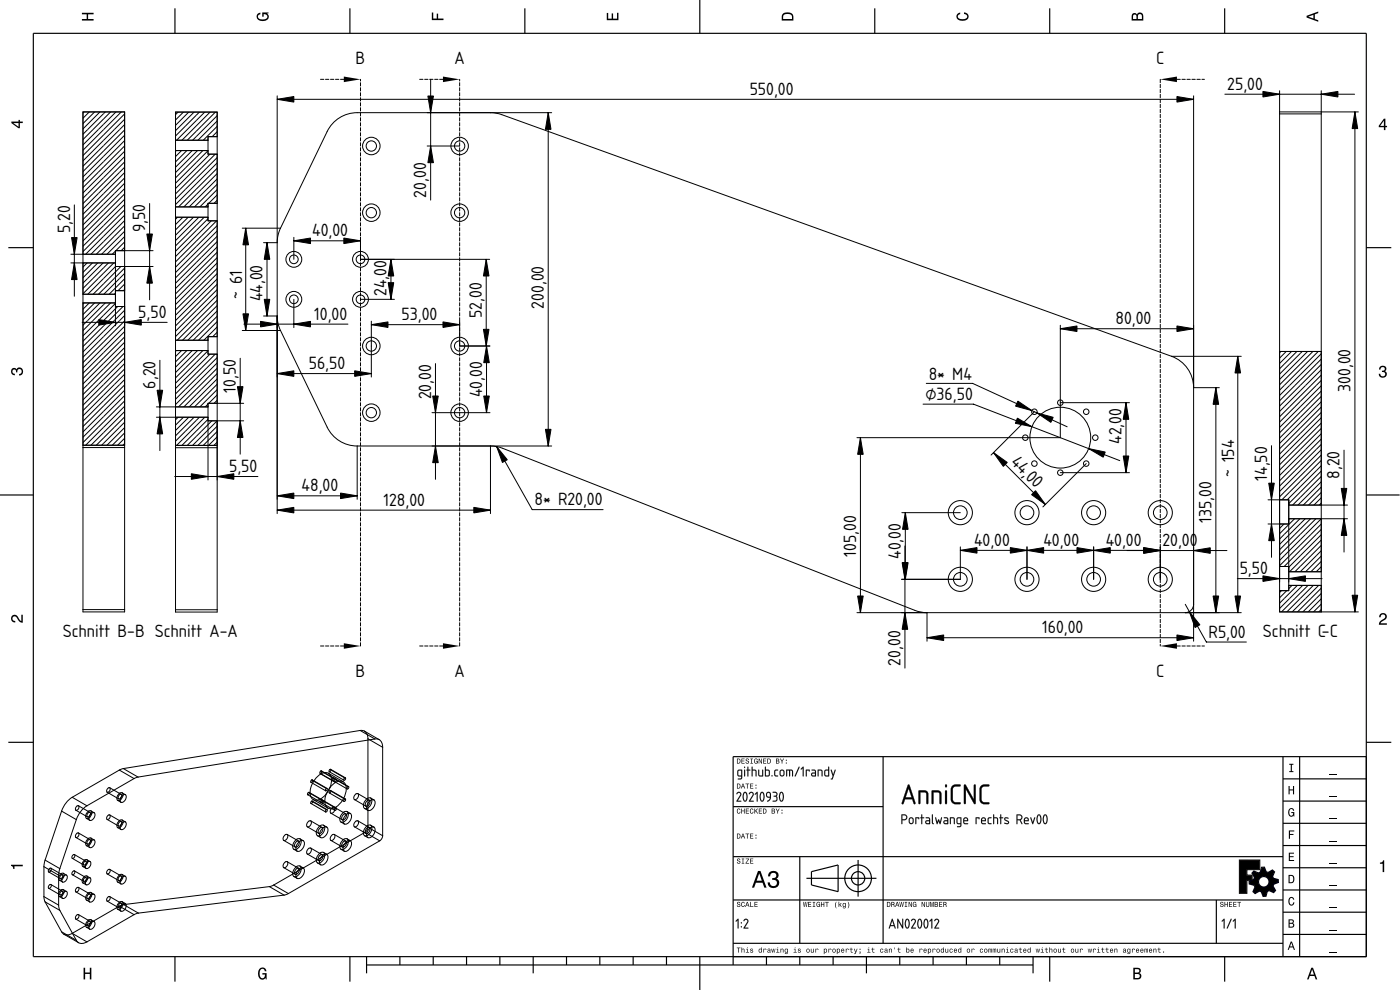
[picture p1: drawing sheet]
<svg xmlns="http://www.w3.org/2000/svg" width="420mm" height="297mm" viewBox="0 0 420 297" stroke-linecap="round" stroke-linejoin="round" font-family="sans-serif">
<defs><g id="words">
<g font-size="5">
<text x="106.7" y="19.3">B</text>
<text x="136.4" y="19.3">A</text>
<text x="347" y="19.3">C</text>
<text x="225" y="28.5">550,00</text>
<text x="368.3" y="27">25,00</text>
<text x="127.9" y="59.3" transform="rotate(-90 127.9 59.3)">20,00</text>
<text x="21" y="70" transform="rotate(-90 21 70)">5,20</text>
<text x="43.6" y="69.7" transform="rotate(-90 43.6 69.7)">9,50</text>
<text x="93.7" y="70.9">40,00</text>
<text x="72.6" y="89.8" transform="rotate(-90 72.6 89.8)">~ 61</text>
<text x="116" y="88.9" transform="rotate(-90 116 88.9)">24,00</text>
<text x="41.5" y="95.4">5,50</text>
<text x="78.8" y="90.4" transform="rotate(-90 78.8 90.4)">44,00</text>
<text x="94.3" y="96">10,00</text>
<text x="144.6" y="95.4" transform="rotate(-90 144.6 95.4)">52,00</text>
<text x="163.2" y="92.6" transform="rotate(-90 163.2 92.6)">200,00</text>
<text x="120.5" y="96.1">53,00</text>
<text x="334.8" y="97.3">80,00</text>
<text x="92.7" y="110.8">56,50</text>
<text x="278.7" y="113.9">8* M4</text>
<text x="46.7" y="116.6" transform="rotate(-90 46.7 116.6)">6,20</text>
<text x="70.8" y="117.8" transform="rotate(-90 70.8 117.8)">10,50</text>
<text x="129.4" y="119.8" transform="rotate(-90 129.4 119.8)">20,00</text>
<text x="144.7" y="119.3" transform="rotate(-90 144.7 119.3)">40,00</text>
<text x="277.7" y="119.9">⌀36,50</text>
<text x="405.3" y="117.6" transform="rotate(-90 405.3 117.6)">300,00</text>
<text x="336.6" y="133.2" transform="rotate(-90 336.6 133.2)">42,00</text>
<text x="68.7" y="141.7">5,50</text>
<text x="303.1" y="138.9" transform="rotate(45 303.1 138.9)">4 ,0</text>
<text x="370.4" y="143.2" transform="rotate(-90 370.4 143.2)">~ 154</text>
<text x="402" y="143.7" transform="rotate(-90 402 143.7)">8,20</text>
<text x="90.5" y="147.4">48,00</text>
<text x="380.3" y="144.2" transform="rotate(-90 380.3 144.2)">14,50</text>
<text x="115.1" y="151.7">128,00</text>
<text x="160.4" y="151.6">8* R20,00</text>
<text x="363.6" y="156.9" transform="rotate(-90 363.6 156.9)">135,00</text>
<text x="256.9" y="167" transform="rotate(-90 256.9 167)">105,00</text>
<text x="270.4" y="167.7" transform="rotate(-90 270.4 167.7)">40,00</text>
<text x="292.3" y="163.8">40,00</text>
<text x="313.2" y="163.8">40,00</text>
<text x="331.8" y="163.8">40,00</text>
<text x="348.9" y="163.9">20,00</text>
<text x="372" y="172.3">5,50</text>
<text x="18.9" y="191.2">Schnitt B-B Schnitt A-A</text>
<text x="312.8" y="190">160,00</text>
<text x="362.7" y="191.3">R5,00</text>
<text x="379" y="191.2">Schnitt C-C</text>
<text x="106.7" y="203.1">B</text>
<text x="136.4" y="203.1">A</text>
<text x="270.3" y="199.7" transform="rotate(-90 270.3 199.7)">20,00</text>
<text x="347" y="203.1">C</text>
</g>
</g></defs>
<g fill="none" stroke="#000" stroke-width=".35">
<path d="M10 10h400v277h-400zM52.5 2.5v7.5M105 2.5v7.5M157.5 2.5v7.5M210 0v10M262.5 2.5v7.5M315 2.5v7.5M367.5 2.5v7.5M2.5 74.3h7.5M410 74.3h7.5M0 148.5h10M410 148.5h10"/>
<path d="M2.5 222.7h7.5M265 227v56M385 233.7h25M385 227v60M390 227v60M410 222.7h7.5M410 227h-190v62.5M220 257h165M220 242h45M240 257v26M257.5 258v11M385 253.7h25"/>
<path d="M385 247h25M385 240.4h25M220 270h165M242 263.5h21M243.5 261.5l8-2v8l-8-2zM365 270v13M385 273.7h25M385 267h25M385 260.4h25M52.5 287v7.5M105 287v7.5M110 289.5h200"/>
<path d="M110 287v5M120 287v2.5M130 287v2.5M140 287v2.5M150 287v2.5M160 287v5M170 287v2.5M180 287v2.5M190 287v2.5M200 287v2.5M210 287v10M220 283h165"/>
<path d="M230 287v2.5M240 287v2.5M250 287v2.5M260 287v5M270 287v2.5M280 287v2.5M290 287v2.5M300 287v2.5M310 287v5M315 287v7.5M367.5 287v7.5M385 280.4h25"/>
<circle cx="257.5" cy="263.5" r="4"/>
<circle cx="257.5" cy="263.5" r="2"/>
</g>
<g fill="#000">
<path d="M103.2 23l5 .8-5 .8zM132.9 23l5 .8-5 .8zM348.2 23.8l5-.8v1.6zM103.2 193l5 .8-5 .9zM132.9 193l5 .8-5 .9zM348.2 193.8l5-.8v1.7z"/>
<path d="M24.6 3.8h3.5v.5h-1.7v1.4h1.7v.5h-3.5v-.5h1.4v-1.4h-1.4z" fill-rule="evenodd"/>
<path d="M77.3 4.2l.8-.4v.5l-.3 .1a.68 .68 0 0 0-.4 .6 .68 .68 0 0 0 .4 .6 1.68 1.68 0 0 0 2.5-.6 .92 .92 0 0 0-1.2-.8v.8h-.4v-1.3h1.9v.3l-.5 .1 .4 .4a1.19 1.19 0 0 1-.9 1.7 1.9 1.9 0 0 1-2.6-1.2z" fill-rule="evenodd"/>
<path d="M129.6 3.8h.4v1.8h1.1v-1.5h.4v1.5h1.6v.4h-3.5z" fill-rule="evenodd"/>
<path d="M182.1 3.9h.4v1.7h1.1v-1.6h.4v1.6h1.2v-1.8h.4v2.3h-3.5z" fill-rule="evenodd"/>
<path d="M235 4a2.19 2.19 0 0 0-.4 2.2h3.5v-1.2a1.92 1.92 0 0 0-3.1-1zM235.3 4.4l.4-.2a1.44 1.44 0 0 1 2 .8v.7h-2.7l.1-1z" fill-rule="evenodd"/>
<path d="M287.3 4.2l.9-.4v.4l-.3 .1a.66 .66 0 0 0-.5 .6 .66 .66 0 0 0 .4 .6l.5 .2a1.59 1.59 0 0 0 2-.7 .9 .9 0 0 0-1-.8v-.5a1.24 1.24 0 0 1 1.4 1.1 1.24 1.24 0 0 1-1 1.4 1.93 1.93 0 0 1-2.7-1.2z" fill-rule="evenodd"/>
<path d="M339.8 4.2l-.2 2h3.5v-1.4a.98 .98 0 0 0-.7-1 .98 .98 0 0 0-1.2 .6 .84 .84 0 0 0-1.4-.2zM340.2 4.5l.3-.1 .4 .1 .2 1.2h-1.1zM341.6 4.4l.5-.2a.57 .57 0 0 1 .6 .7v.8h-1.2z" fill-rule="evenodd"/>
<path d="M392.1 4.7v.6l3.5 1.2v-.4l-1-.4v-1.4l1-.4v-.4zM392.6 5l1.6-.5v1z" fill-rule="evenodd"/>
<path d="M3.4 36.5v.4l2.1 1.6h.5v-1.6h.8v-.4h-.8v-.5h-.4v.5zM4 36.9h1.6v1.1z" fill-rule="evenodd"/>
<path d="M415.3 35.6l-1.5 2.1v.5h1.5v.8h.5v-.8h.5v-.4h-.5v-2.2zM415.3 36.2v1.6h-1.1z" fill-rule="evenodd"/>
<path d="M3.6 110.7a.86 .86 0 0 1 1.4 .1 1.12 1.12 0 0 1 1.5-.4 1.12 1.12 0 0 1 .3 1.6l-.5 .6-.6 .1v-.5a.72 .72 0 0 0 .9-.6 .72 .72 0 0 0-.8-.8 .72 .72 0 0 0-.6 .9h-.4a.62 .62 0 0 0-.4-.8 .62 .62 0 0 0-.8 .5 .62 .62 0 0 0 .5 .7l.4 .1-.1 .4a1.17 1.17 0 0 1-1-.7 1.17 1.17 0 0 1 .2-1.2z" fill-rule="evenodd"/>
<path d="M414.2 110a1.01 1.01 0 0 1 1.5-.2 1.01 1.01 0 0 1-.1 1.6 1.12 1.12 0 0 1 .5 1.5 1.12 1.12 0 0 1-1.6 .4l-.6-.6-.1-.6h.4a.72 .72 0 0 0 .7 .9 .72 .72 0 0 0 .8-.8 .72 .72 0 0 0-1-.6v-.4a.62 .62 0 0 0 .9-.4 .62 .62 0 0 0-.5-.8 .62 .62 0 0 0-.8 .6v.3h-.4z" fill-rule="evenodd"/>
<path d="M3.6 184.8a1.22 1.22 0 0 1 2 .7l.8 .8v-1.9h.4v2.5a2.76 2.76 0 0 1-2-1.8 .69 .69 0 0 0-1.1 .4 .69 .69 0 0 0 .9 .8v.5a1.19 1.19 0 0 1-1.2-.7 1.19 1.19 0 0 1 .2-1.3z" fill-rule="evenodd"/>
<path d="M414.2 184.3a1.18 1.18 0 0 1 1.9 .2 1.18 1.18 0 0 1-.9 1.7l-.9 .8h1.9v.5h-2.4a2.76 2.76 0 0 1 1.8-2.1 .69 .69 0 0 0-.5-1.1 .69 .69 0 0 0-.7 .9h-.5z" fill-rule="evenodd"/>
<path d="M221.2 227.6v1.5h.5a.77 .77 0 0 0 .6-.7 .77 .77 0 0 0-.6-.8zM221.4 227.8a.58 .58 0 0 1 .6 .6 .58 .58 0 0 1-.6 .5zM222.5 227.6v1.5h1v-.2h-.8v-.5h.7v-.2h-.7v-.4h.8v-.2zM223.9 227.7a.6 .6 0 0 0 0 .7 .6 .6 0 0 0 .7 .2 .33 .33 0 0 1-.3 .4 .33 .33 0 0 1-.4-.4h-.2a.54 .54 0 0 0 .6 .6 .54 .54 0 0 0 .5-.7 .54 .54 0 0 0-.7-.3 .28 .28 0 0 1 .1-.5 .28 .28 0 0 1 .4 .4h.2l-.1-.3-.2-.2zM225.2 227.6v.2h.3v1.1h-.3v.2h.8v-.2h-.3v-1.1h.3v-.2zM226.5 227.8a.72 .72 0 0 0-.2 .9 .72 .72 0 0 0 .9 .3l.2 .1v-.8h-.5v.2h.3l-.2 .4a.52 .52 0 0 1-.6-.6 .52 .52 0 0 1 .7-.4l.3 .2-.3-.5zM227.7 227.6v1.5h.2v-1.2l.5 1.2h.3v-1.5h-.2v1.2l-.6-1.2zM229 227.6v1.5h1v-.2h-.8v-.5h.7v-.2h-.7v-.4h.8v-.2zM230.3 227.6v1.5h.5a.77 .77 0 0 0 .6-.7 .77 .77 0 0 0-.6-.8zM230.5 227.8a.58 .58 0 0 1 .6 .6 .58 .58 0 0 1-.6 .5zM232.9 227.6v1.5h.6a.42 .42 0 0 0 .4-.3 .42 .42 0 0 0-.2-.5l.1-.2-.1-.4zM233.1 227.8h.3a.23 .23 0 0 1 .3 .2 .23 .23 0 0 1-.3 .2h-.3zM233.1 228.4h.3a.26 .26 0 0 1 .3 .3 .26 .26 0 0 1-.3 .2h-.3zM234.1 227.6l.5 .9v.6h.2v-.6l.5-.9h-.2l-.4 .7-.4-.7zM235.8 228.8v.3h.3v-.3zM235.8 227.9v.4h.3v-.4z" fill-rule="evenodd"/>
<path d="M221.2 235.1v1.5h.5a.77 .77 0 0 0 .6-.7 .77 .77 0 0 0-.6-.8zM221.4 235.3a.58 .58 0 0 1 .6 .6 .58 .58 0 0 1-.6 .5zM222.9 235.1l-.6 1.5h.2l.2-.4h.6l.1 .4h.2l-.5-1.5zM223 235.3l.2 .7h-.5zM223.7 235.1v.2h.5v1.3h.2v-1.3h.4v-.2zM225.1 235.1v1.5h1v-.2h-.8v-.5h.7v-.2h-.7v-.4h.8v-.2zM226.7 236.3v.3h.3v-.3zM226.7 235.4v.4h.3v-.4z" fill-rule="evenodd"/>
<path d="M386.7 235.8h.3v1.1h1v-1.1h.4v2.5h-.4v-1.1h-1v1.1h-.3z" fill-rule="evenodd"/>
<path d="M386.9 229.2h1.3v.3h-.5v1.9h.5v.3h-1.3v-.3h.5v-1.9h-.5z" fill-rule="evenodd"/>
<path d="M3.3 259.5h3.5v.4h-2.5v.8h-.3a.77 .77 0 0 0-.7-.9z" fill-rule="evenodd"/>
<path d="M221.3 257.7a.6 .6 0 0 0 0 .7 .6 .6 0 0 0 .7 .2 .33 .33 0 0 1-.3 .4 .33 .33 0 0 1-.4-.4h-.2a.54 .54 0 0 0 .6 .6 .54 .54 0 0 0 .5-.7 .54 .54 0 0 0-.7-.3 .28 .28 0 0 1 .1-.5 .28 .28 0 0 1 .4 .4h.2l-.1-.3-.2-.2zM222.6 257.6v.2h.3v1.1h-.3v.2h.8v-.2h-.3v-1.1h.3v-.2zM223.8 257.6v.2h.8l-.9 1.3h1.1v-.2h-.8l.8-1.3zM225.1 257.6v1.5h1v-.2h-.8v-.5h.7v-.2h-.7v-.4h.8v-.2z" fill-rule="evenodd"/>
<path d="M221.2 250.1v1.5h.5a.77 .77 0 0 0 .6-.7 .77 .77 0 0 0-.6-.8zM221.4 250.3a.58 .58 0 0 1 .6 .6 .58 .58 0 0 1-.6 .5zM222.9 250.1l-.6 1.5h.2l.2-.4h.6l.1 .4h.2l-.5-1.5zM223 250.3l.2 .7h-.5zM223.7 250.1v.2h.5v1.3h.2v-1.3h.4v-.2zM225.1 250.1v1.5h1v-.2h-.8v-.5h.7v-.2h-.7v-.4h.8v-.2zM226.7 251.3v.3h.3v-.3zM226.7 250.4v.4h.3v-.4z" fill-rule="evenodd"/>
<path d="M221.3 242.8a.72 .72 0 0 0-.2 .9 .72 .72 0 0 0 1 .3l.1-.4-.4 .3a.56 .56 0 0 1-.5-.5 .56 .56 0 0 1 .6-.6l.3 .3-.3-.5zM222.5 242.6v1.5h.2v-.7h.6v.7h.2v-1.5h-.2v.6h-.6v-.6zM223.8 242.6v1.5h1v-.2h-.8v-.5h.7v-.2h-.7v-.4h.8v-.2zM225.2 242.8a.72 .72 0 0 0-.2 .9 .72 .72 0 0 0 1 .3l.1-.4-.4 .3a.56 .56 0 0 1-.4-.5 .56 .56 0 0 1 .5-.6l.3 .3-.3-.5zM226.4 242.6v1.5h.2l.2-.7 .5 .7h.2l-.6-.9 .6-.6h-.2l-.7 .7v-.7zM227.7 242.6v1.5h1v-.2h-.8v-.5h.7v-.2h-.7v-.4h.8v-.2zM229 242.6v1.5h.5a.77 .77 0 0 0 .6-.7 .77 .77 0 0 0-.6-.8zM229.2 242.8a.58 .58 0 0 1 .6 .6 .58 .58 0 0 1-.6 .5zM231.6 242.6v1.5h.5a.42 .42 0 0 0 .5-.3 .42 .42 0 0 0-.2-.5l.1-.2-.1-.4zM231.8 242.8h.3a.23 .23 0 0 1 .3 .2 .23 .23 0 0 1-.3 .2h-.3zM231.8 243.4h.3a.26 .26 0 0 1 .3 .3 .26 .26 0 0 1-.3 .2h-.3zM232.8 242.6l.5 .9v.6h.2v-.6l.5-.9h-.2l-.4 .7-.4-.7zM234.5 243.8v.3h.3v-.3zM234.5 242.9v.4h.3v-.4z" fill-rule="evenodd"/>
<path d="M372 258.1h6.1v2.8h-3.9v1.7h1.6v1.5h-1.6v3.9h-2.2z" fill-rule="evenodd"/>
<path d="M386.8 255.8h1.5v.3h-1.2v.8h1.1v.3h-1.1v.8h1.3v.3h-1.6z" fill-rule="evenodd"/>
<path d="M386.8 249.2h1.6v.3h-1.3v.7h1.1v.3h-1.1v1.2h-.3z" fill-rule="evenodd"/>
<path d="M386.9 242.8a.85 .85 0 0 1 .9-.3 .85 .85 0 0 1 .6 .8h-.3l-.4-.5a1.04 1.04 0 0 0-.8 .9 1.04 1.04 0 0 0 .6 1.1l.4-.2 .2-.6h-.6v-.3h.9v1.3l-.2-.3-.5 .3a1.2 1.2 0 0 1-1-1.8z" fill-rule="evenodd"/>
<path d="M221.3 270.7a.6 .6 0 0 0 0 .7 .6 .6 0 0 0 .7 .2 .33 .33 0 0 1-.3 .4 .33 .33 0 0 1-.4-.4h-.2a.54 .54 0 0 0 .6 .6 .54 .54 0 0 0 .5-.7 .54 .54 0 0 0-.7-.3 .28 .28 0 0 1 .1-.5 .28 .28 0 0 1 .4 .4h.2l-.1-.2-.2-.3zM222.6 270.8a.72 .72 0 0 0-.2 .9 .72 .72 0 0 0 1 .3l.1-.4-.4 .3a.56 .56 0 0 1-.5-.5 .56 .56 0 0 1 .6-.6l.3 .3-.3-.5zM224.2 270.6l-.6 1.5h.2l.2-.4h.6l.1 .4h.2l-.5-1.5zM224.3 270.8l.2 .7h-.5zM225.1 270.6v1.5h1v-.2h-.8v-1.3zM226.4 270.6v1.5h1v-.2h-.8v-.5h.7v-.2h-.7v-.4h.8v-.2z" fill-rule="evenodd"/>
<path d="M227.5 261.3l-1.8 5h.6l.6-1.4h2l.5 1.4h.7l-1.9-5zM227.9 262l.7 2.2h-1.5zM230.9 261.7l-.4 1.2h.6a.88 .88 0 0 1 .5-1.1 .88 .88 0 0 1 1.1 .4 .88 .88 0 0 1-.3 1.2h-.6v.6a1.03 1.03 0 0 1 1.3 .6 1.03 1.03 0 0 1-.7 1.4 1.03 1.03 0 0 1-1.3-.8l-.1-.4h-.6a1.68 1.68 0 0 0 2.1 1.7 1.68 1.68 0 0 0 .9-2.7l-.3-.2a1.29 1.29 0 0 0 .5-1.5 1.29 1.29 0 0 0-1.5-.8z" fill-rule="evenodd"/>
<path d="M241 270.6l.3 1.5h.2l.2-1.3 .2 1.3h.2l.2-1.5h-.1l-.2 1.3-.2-1.3h-.2l-.2 1.3-.2-1.3zM242.5 270.6v1.5h1v-.2h-.8v-.5h.7v-.2h-.7v-.4h.8v-.2zM243.9 270.6v.2h.3v1.1h-.3v.2h.8v-.2h-.3v-1.1h.3v-.2zM245.2 270.8a.72 .72 0 0 0-.2 .9 .72 .72 0 0 0 .9 .3l.2 .1v-.8h-.5v.2h.3l-.2 .4a.52 .52 0 0 1-.6-.6 .52 .52 0 0 1 .8-.4l.2 .2-.3-.5zM246.4 270.6v1.5h.2v-.7h.6v.7h.2v-1.5h-.2v.6h-.6v-.6zM247.6 270.6v.2h.5v1.3h.2v-1.3h.4v-.2zM250.9 270.6a1.35 1.35 0 0 0 .2 1.9 1.84 1.84 0 0 1 0-1.9zM251.7 270.6v1.5h.2l.2-.6 .3 .6h.2l-.4-.7 .4-.4-.7 .5v-.9zM253 271.1a.55 .55 0 0 0-.1 .8 .55 .55 0 0 0 .8 0 .41 .41 0 0 1-.3 .5 .41 .41 0 0 1-.5-.2 .47 .47 0 0 0 .6 .4 .47 .47 0 0 0 .3-.5v-1.1l-.1 .1-.4-.2zM253.1 271.2l.1-.1a.39 .39 0 0 1 .5 .4 .39 .39 0 0 1-.6 .4zM254.4 270.6a1.85 1.85 0 0 1 0 1.9 1.22 1.22 0 0 0 0-1.9z" fill-rule="evenodd"/>
<path d="M266.2 270.6v1.5h.5a.77 .77 0 0 0 .6-.7 .77 .77 0 0 0-.6-.8zM266.4 270.8a.58 .58 0 0 1 .6 .6 .58 .58 0 0 1-.6 .5zM267.5 270.6v1.5h.2v-.6a.45 .45 0 0 1 .5 .1 .45 .45 0 0 1 .1 .5h.2l-.2-.7a.42 .42 0 0 0 .1-.5 .42 .42 0 0 0-.4-.3zM267.7 270.8h.2a.26 .26 0 0 1 .3 .3 .26 .26 0 0 1-.3 .2h-.2zM269.2 270.6l-.6 1.5h.2l.2-.4h.6l.1 .4h.2l-.5-1.5zM269.3 270.8l.2 .7h-.4zM269.9 270.6l.3 1.5h.2l.2-1.3 .2 1.3h.2l.2-1.5h-.1l-.2 1.3-.2-1.3h-.2l-.2 1.3-.2-1.3zM271.5 270.6v.2h.3v1.1h-.3v.2h.8v-.2h-.3v-1.1h.3v-.2zM272.7 270.6v1.5h.2v-1.2l.5 1.2h.3v-1.5h-.2v1.2l-.6-1.2zM274.1 270.8a.72 .72 0 0 0-.2 .9 .72 .72 0 0 0 .9 .3l.2 .1v-.8h-.5v.2h.3l-.2 .4a.52 .52 0 0 1-.6-.6 .52 .52 0 0 1 .8-.4l.2 .2-.3-.5zM276.6 270.6v1.5h.2v-1.2l.6 1.2h.2v-1.5h-.2v1.2l-.6-1.2zM277.9 270.6v.9a.52 .52 0 0 0 .5 .7 .52 .52 0 0 0 .5-.7v-.9h-.2v1a.33 .33 0 0 1-.3 .4 .33 .33 0 0 1-.3-.4v-1zM279.2 270.6v1.5h.1v-1.4l.3 1.4h.2l.3-1.4v1.4h.1v-1.5h-.2l-.3 1.3-.3-1.3zM280.5 270.6v1.5h.6a.42 .42 0 0 0 .4-.3 .42 .42 0 0 0-.2-.5l.2-.2-.1-.4zM280.7 270.8h.3a.23 .23 0 0 1 .3 .2 .23 .23 0 0 1-.3 .2h-.3zM280.7 271.4h.3a.26 .26 0 0 1 .3 .3 .26 .26 0 0 1-.3 .2h-.3zM281.8 270.6v1.5h1v-.2h-.8v-.5h.7v-.2h-.7v-.4h.8v-.2zM283.1 270.6v1.5h.2v-.6a.45 .45 0 0 1 .5 .1 .45 .45 0 0 1 .1 .5h.2l-.2-.7a.42 .42 0 0 0 .1-.5 .42 .42 0 0 0-.4-.3zM283.3 270.8h.3a.26 .26 0 0 1 .3 .3 .26 .26 0 0 1-.4 .2h-.2z" fill-rule="evenodd"/>
<path d="M366.3 270.7a.6 .6 0 0 0 .1 .7 .6 .6 0 0 0 .6 .2 .33 .33 0 0 1-.3 .4 .33 .33 0 0 1-.4-.4h-.1a.54 .54 0 0 0 .5 .6 .54 .54 0 0 0 .5-.7 .54 .54 0 0 0-.7-.3 .28 .28 0 0 1 .2-.5 .28 .28 0 0 1 .3 .4h.2v-.2l-.3-.3zM367.5 270.6v1.5h.2v-.7h.6v.7h.2v-1.5h-.2v.6h-.6v-.6zM368.8 270.6v1.5h1v-.2h-.8v-.5h.7v-.2h-.7v-.4h.8v-.2zM370.1 270.6v1.5h1v-.2h-.8v-.5h.7v-.2h-.7v-.4h.8v-.2zM371.3 270.6v.2h.5v1.3h.2v-1.3h.4v-.2z" fill-rule="evenodd"/>
<path d="M376.3 261.3l-.6 .7 .8 1.3-.2 .5-1.4 .6v.8l1.5 .4 .2 .6-.6 1.3 .7 .6 1.3-.7 .5 .2 .6 1.4 .8-.1 .4-1.4 .6-.3 1.3 .6 .6-.6-.7-1.3 .2-.6 1.4-.5-.1-.9-1.4-.4-.3-.5 .6-1.4-.6-.6-1.3 .8-.6-.2-.5-1.4h-.9l-.4 1.5-.5 .2zM377.7 264.6a1.57 1.57 0 0 1 3.1 0 1.57 1.57 0 0 1-3.1 0z" fill-rule="evenodd"/>
<path d="M386.7 262.5v2.5h.8a1.28 1.28 0 0 0 1-1.2 1.28 1.28 0 0 0-1-1.3zM387 262.8a.96 .96 0 0 1 1.1 1 .96 .96 0 0 1-1.1 .9z" fill-rule="evenodd"/>
<path d="M386.7 275.8v2.5h.9a.7 .7 0 0 0 .8-.5 .7 .7 0 0 0-.4-.8l.3-.5a.62 .62 0 0 0-.7-.7zM387 276.1h.6a.38 .38 0 0 1 .4 .4 .38 .38 0 0 1-.5 .4h-.5zM387 277.2h.6a.44 .44 0 0 1 .5 .4 .44 .44 0 0 1-.5 .4h-.6z" fill-rule="evenodd"/>
<path d="M386.9 269.4a.85 .85 0 0 1 .9-.3 .85 .85 0 0 1 .6 .8h-.3l-.4-.5a1.05 1.05 0 0 0-.8 1 1.05 1.05 0 0 0 .7 1l.3-.1 .2-.6h.4a.89 .89 0 0 1-.8 1 .89 .89 0 0 1-1-.7z" fill-rule="evenodd"/>
<path d="M414.1 258.8a.77 .77 0 0 0 1-.7h.3v3.6h-.4v-2.5h-.9z" fill-rule="evenodd"/>
<path d="M25.1 290.4h.5v1.4h1.4v-1.4h.4v3.5h-.4v-1.7h-1.4v1.7h-.5z" fill-rule="evenodd"/>
<path d="M77.8 290.8a1.2 1.2 0 0 1 1.3-.5 1.2 1.2 0 0 1 .9 1.1h-.5l-.1-.3a.68 .68 0 0 0-.6-.4 .68 .68 0 0 0-.7 .3 1.68 1.68 0 0 0 .7 2.5 .92 .92 0 0 0 .7-1.1h-.8v-.4h1.3v1.9h-.2l-.1-.5-.4 .4a1.19 1.19 0 0 1-1.8-.9v-1.6z" fill-rule="evenodd"/>
<path d="M221.1 284.3v.2h.5v1.3h.2v-1.3h.4v-.2zM222.5 284.3v1.5h.2v-.8l.3-.2 .2 .2v.8h.2v-.7a.38 .38 0 0 0-.2-.5 .38 .38 0 0 0-.5 .2v-.5zM223.9 284.7l.3 .2v.8l-.4 .1h1l-.4-.1v-1zM224.2 284.3l.2 .2zM225.3 284.7l-.1 .5 .6 .2a.26 .26 0 0 1-.2 .3 .26 .26 0 0 1-.3-.2h-.2a.42 .42 0 0 0 .6 .4 .42 .42 0 0 0 .1-.7l-.5-.3 .3-.1 .4 .2-.1-.3zM227.8 284.8a.54 .54 0 0 0-.2 .8 .54 .54 0 0 0 .8 0l.2 .2v-1.5h-.2v.5l-.3-.2zM227.9 284.9l.1-.1a.39 .39 0 0 1 .4 .4 .39 .39 0 0 1-.5 .4zM229.1 284.7v1.1h.2l.1-.9 .6 .1a.38 .38 0 0 0-.3-.4 .38 .38 0 0 0-.4 .2zM230.5 284.7l-.2 .3 .6-.2 .1 .3a.42 .42 0 0 0-.7 .2 .42 .42 0 0 0 .3 .6l.7-.2-.2-1zM230.5 285.4a.25 .25 0 0 1 .5 0 .25 .25 0 0 1-.5 0zM231.4 284.7l.3 1.1h.2l.2-1 .2 1h.1l.3-1.1h-.2l-.2 .9-.1-.9h-.2l-.2 .9-.2-.9zM233 284.7l.3 .2v.8l-.4 .1h1l-.4-.1v-1zM233.3 284.3l.2 .2zM234.2 284.7v1.1h.2v-.8l.3-.2 .2 .2 .1 .8h.1v-.7a.38 .38 0 0 0-.2-.5 .38 .38 0 0 0-.5 .2zM235.6 284.8a.55 .55 0 0 0-.1 .8 .55 .55 0 0 0 .8 0 .41 .41 0 0 1-.3 .5 .41 .41 0 0 1-.5-.2 .47 .47 0 0 0 .6 .4 .47 .47 0 0 0 .3-.5v-1.1l-.1 .1-.4-.2zM235.7 284.9l.1-.1a.39 .39 0 0 1 .5 .4 .39 .39 0 0 1-.6 .4zM238.2 284.7l.3 .2v.8l-.4 .1h1l-.4-.1v-1zM238.5 284.3l.2 .2zM239.6 284.7l-.1 .5 .6 .2a.26 .26 0 0 1-.2 .3 .26 .26 0 0 1-.3-.2h-.2a.42 .42 0 0 0 .6 .4 .42 .42 0 0 0 .2-.7l-.6-.3 .3-.1 .4 .2-.1-.3zM242 285.3a.57 .57 0 0 0 1.1 0 .57 .57 0 0 0-1.1 0zM242.3 284.9l.1-.1a.4 .4 0 0 1 .4 .5 .4 .4 0 0 1-.5 .3zM243.3 284.7v.7a.38 .38 0 0 0 .3 .4 .38 .38 0 0 0 .5-.2l.1 .2v-1.1h-.1l-.1 .8-.3 .2-.2-.2v-.8zM244.7 284.7v1.1h.2l.1-.9 .6 .1a.38 .38 0 0 0-.3-.4 .38 .38 0 0 0-.4 .2zM247.2 284.7v1.6h.2l.1-.6a.53 .53 0 0 0 .8-.5 .53 .53 0 0 0-.9-.4zM247.5 284.9l.1-.1a.39 .39 0 0 1 .4 .5 .39 .39 0 0 1-.5 .3zM248.6 284.7v1.1h.2l.1-.9 .6 .1a.38 .38 0 0 0-.3-.4 .38 .38 0 0 0-.4 .2zM249.8 285.3a.57 .57 0 0 0 1.1 0 .57 .57 0 0 0-1.1 0zM250.1 284.9l.1-.1a.4 .4 0 0 1 .4 .5 .4 .4 0 0 1-.5 .3zM251.1 284.7v1.6h.2l.1-.6a.53 .53 0 0 0 .8-.5 .53 .53 0 0 0-.9-.4zM251.4 284.9l.1-.1a.39 .39 0 0 1 .4 .5 .39 .39 0 0 1-.5 .3zM252.6 284.8a.57 .57 0 0 0-.1 .8 .57 .57 0 0 0 .8 0l.1-.1-.6 .2-.2-.4h.8l-.1-.5-.4-.2zM252.7 284.9l.3-.1 .2 .3h-.6zM253.8 284.7v1.1h.2l.1-.9 .6 .1a.38 .38 0 0 0-.3-.4 .38 .38 0 0 0-.4 .2zM255.3 284.4v.3l-.3 .2h.3l.1 .9h.5l-.4-.4v-.5h.4v-.2h-.4v-.3zM256.3 284.7l.4 1.2-.4 .3h.4l.6-1.5h-.2l-.3 .9-.3-.9zM258 284.7v.3h.3v-.3zM258 285.5l.1 .4-.2 .4 .4-.5v-.3zM260.4 284.7l.3 .2v.8l-.4 .1h.9l-.4-.1v-1zM260.7 284.3l.2 .2zM261.8 284.4v.3l-.3 .2h.3l.1 .9h.5l-.4-.4v-.5h.4v-.2h-.4v-.3zM264.3 284.8a.57 .57 0 0 0-.1 .8 .57 .57 0 0 0 .9 0l-.2-.2a.32 .32 0 0 1-.5 .1 .32 .32 0 0 1 0-.5 .32 .32 0 0 1 .5 0h.2l-.3-.4zM265.6 284.7l-.1 .3 .5-.2 .1 .3a.42 .42 0 0 0-.6 .2 .42 .42 0 0 0 .3 .6l.4-.2 .2 .1-.1-.8-.2-.4zM265.6 285.4a.25 .25 0 0 1 .5 0 .25 .25 0 0 1-.5 0zM266.8 284.7v1.1h.2v-.8l.3-.2 .2 .2v.8h.2v-.7a.38 .38 0 0 0-.3-.5 .38 .38 0 0 0-.4 .2zM268.4 284.3l.2 .6zM269.6 284.4v.3l-.3 .2h.3l.1 .9h.6l-.5-.4v-.5h.5v-.2h-.5v-.3zM272 284.3v1.5l.2-.2a.5 .5 0 0 0 .7-.4 .5 .5 0 0 0-.7-.4v-.5zM272.2 284.9l.1-.1a.39 .39 0 0 1 .4 .5 .39 .39 0 0 1-.5 .3zM273.4 284.8a.57 .57 0 0 0-.1 .8 .57 .57 0 0 0 .8 0l.1-.1-.6 .2-.2-.4h.8l-.1-.5-.4-.2zM273.5 284.9l.3-.1 .2 .3h-.6zM276 284.7v1.1h.1l.1-.9 .7 .1a.38 .38 0 0 0-.3-.4 .38 .38 0 0 0-.5 .2zM277.3 284.8a.57 .57 0 0 0-.1 .8 .57 .57 0 0 0 .8 0l.1-.1-.6 .2-.2-.4h.8l-.1-.5-.4-.2zM277.4 284.9l.4-.1 .1 .3h-.6zM278.5 284.7v1.6h.2v-.6a.53 .53 0 0 0 .8-.5 .53 .53 0 0 0-.8-.4zM278.7 284.9l.1-.1a.39 .39 0 0 1 .5 .5 .39 .39 0 0 1-.6 .3zM279.9 284.7v1.1h.1l.1-.9 .7 .1a.38 .38 0 0 0-.3-.4 .38 .38 0 0 0-.5 .2zM281 285.3a.6 .6 0 0 0 1.2 0 .6 .6 0 0 0-1.2 0zM281.3 284.9l.1-.1a.4 .4 0 0 1 .4 .5 .4 .4 0 0 1-.5 .3zM282.4 284.8a.54 .54 0 0 0-.1 .8 .54 .54 0 0 0 .8 0l.2 .2v-1.5h-.2v.5l-.3-.2zM282.6 284.9l.1-.1a.39 .39 0 0 1 .4 .4 .39 .39 0 0 1-.5 .4zM283.7 284.7v.7a.38 .38 0 0 0 .2 .4 .38 .38 0 0 0 .5-.2l.2 .2v-1.1h-.2v.8l-.3 .2-.2-.2v-.8zM285.1 284.8a.57 .57 0 0 0-.1 .8 .57 .57 0 0 0 .9 0l-.2-.2a.32 .32 0 0 1-.4 .1 .32 .32 0 0 1 0-.5 .32 .32 0 0 1 .4 0h.2l-.3-.4zM286.4 284.8a.57 .57 0 0 0-.1 .8 .57 .57 0 0 0 .8 0l.1-.1-.6 .2-.1-.4h.7l-.1-.5-.4-.2zM286.5 284.9l.4-.1 .1 .3h-.5zM287.6 284.8a.54 .54 0 0 0-.1 .8 .54 .54 0 0 0 .8 0l.2 .2v-1.5h-.2v.5l-.3-.2zM287.8 284.9l.1-.1a.39 .39 0 0 1 .4 .4 .39 .39 0 0 1-.5 .4zM290.1 285.3a.6 .6 0 0 0 1.2 0 .6 .6 0 0 0-1.2 0zM290.4 284.9l.1-.1a.4 .4 0 0 1 .5 .5 .4 .4 0 0 1-.6 .3zM291.6 284.7v1.1h.2v-.9l.7 .1a.38 .38 0 0 0-.3-.4 .38 .38 0 0 0-.5 .2zM294.2 284.8a.57 .57 0 0 0-.1 .8 .57 .57 0 0 0 .9 0l-.2-.2a.32 .32 0 0 1-.4 .1 .32 .32 0 0 1 0-.5 .32 .32 0 0 1 .4 0h.2l-.3-.4zM295.3 285.3a.6 .6 0 0 0 1.2 0 .6 .6 0 0 0-1.2 0zM295.6 284.9l.1-.1a.4 .4 0 0 1 .5 .5 .4 .4 0 0 1-.6 .3zM296.6 284.7v1.1h.2l.2-1 .1 1h.1l.2-1 .1 1h.2l-.1-1.2zM297.9 284.7v1.1h.2l.2-1 .1 1h.1l.2-1 .1 1h.2l-.1-1.2zM299.3 284.7v.7a.38 .38 0 0 0 .3 .4 .38 .38 0 0 0 .4-.2l.2 .2v-1.1h-.2v.8l-.3 .2-.2-.2v-.8zM300.6 284.7v1.1h.2v-.8l.3-.2 .2 .2v.8h.2v-.7a.38 .38 0 0 0-.3-.5 .38 .38 0 0 0-.4 .2zM302 284.7l.3 .2v.8l-.4 .1h1l-.4-.1v-1zM302.3 284.3l.2 .2zM303.3 284.8a.57 .57 0 0 0-.1 .8 .57 .57 0 0 0 .9 0l-.1-.2a.32 .32 0 0 1-.5 .1 .32 .32 0 0 1 0-.5 .32 .32 0 0 1 .4 0h.2l-.2-.4zM304.6 284.7l-.1 .3 .3-.2a.23 .23 0 0 1 .3 0 .23 .23 0 0 1 0 .3 .42 .42 0 0 0-.6 .2 .42 .42 0 0 0 .3 .6l.7-.2-.2-1zM304.7 285.4a.25 .25 0 0 1 .5 0 .25 .25 0 0 1-.5 0zM306.1 284.4v.3l-.4 .2h.4v.9h.6l-.4-.4v-.5h.4v-.2h-.4v-.3zM307.2 284.8a.57 .57 0 0 0-.1 .8 .57 .57 0 0 0 .9 0v-.1l-.5 .2-.2-.4h.7l-.1-.5-.3-.2zM307.4 284.9l.3-.1 .1 .3h-.5zM308.5 284.8a.54 .54 0 0 0-.2 .8 .54 .54 0 0 0 .8 0l.2 .2v-1.5h-.2v.5l-.3-.2zM308.6 284.9l.1-.1a.39 .39 0 0 1 .4 .4 .39 .39 0 0 1-.5 .4zM310.8 284.7l.3 1.1h.2l.2-1 .1 1h.2l.3-1.1h-.2l-.2 .9-.1-.9h-.2l-.2 .9-.2-.9zM312.4 284.7l.3 .2v.8l-.4 .1h1l-.4-.1v-1zM312.7 284.3l.2 .2zM313.9 284.4v.3l-.4 .2h.4v.9h.6l-.4-.4v-.5h.4v-.2h-.4v-.3zM314.9 284.3v1.5h.2v-.8l.3-.2 .2 .2v.8h.2v-.7a.38 .38 0 0 0-.2-.5 .38 .38 0 0 0-.5 .2v-.5zM316.2 285.3a.57 .57 0 0 0 1.1 0 .57 .57 0 0 0-1.1 0zM316.4 284.9l.1-.1a.4 .4 0 0 1 .5 .5 .4 .4 0 0 1-.6 .3zM317.5 284.7v.7a.38 .38 0 0 0 .3 .4 .38 .38 0 0 0 .4-.2l.2 .2v-1.1h-.2v.8l-.3 .2-.2-.2v-.8zM319.1 284.4v.3l-.3 .2h.3l.1 .9h.5l-.4-.4v-.5h.4v-.2h-.4v-.3zM321.4 285.3a.57 .57 0 0 0 1.1 0 .57 .57 0 0 0-1.1 0zM321.6 284.9l.1-.1a.4 .4 0 0 1 .5 .5 .4 .4 0 0 1-.6 .3zM322.7 284.7v.7a.38 .38 0 0 0 .3 .4 .38 .38 0 0 0 .4-.2l.2 .2v-1.1h-.2v.8l-.3 .2-.2-.2v-.8zM324.1 284.7v1.1h.2l.1-.9 .6 .1a.38 .38 0 0 0-.3-.4 .38 .38 0 0 0-.4 .2zM326.4 284.7l.3 1.1h.2l.2-1 .2 1h.1l.3-1.1h-.2l-.2 .9-.1-.9h-.2l-.2 .9-.2-.9zM328 284.7v1.1h.2l.1-.9 .6 .1a.38 .38 0 0 0-.3-.4 .38 .38 0 0 0-.4 .2zM329.3 284.7l.3 .2v.8l-.4 .1h1l-.4-.1v-1zM329.6 284.3l.2 .2zM330.8 284.4v.3l-.3 .2h.3l.1 .9h.5l-.4-.4v-.5h.4v-.2h-.4v-.3zM332.1 284.4v.3l-.3 .2h.3l.1 .9h.5l-.4-.4v-.5h.4v-.2h-.4v-.3zM333.2 284.8a.57 .57 0 0 0-.1 .8 .57 .57 0 0 0 .9 0v-.1l-.5 .2-.2-.4h.8l-.2-.5-.3-.2zM333.4 284.9l.3-.1 .2 .3h-.6zM334.4 284.7v1.1h.2v-.8l.3-.2 .2 .2 .1 .8h.1v-.7a.38 .38 0 0 0-.2-.5 .38 .38 0 0 0-.5 .2zM337.2 284.7l-.1 .3 .2-.2a.23 .23 0 0 1 .3 0 .23 .23 0 0 1 .1 .3 .42 .42 0 0 0-.6 .2 .42 .42 0 0 0 .3 .6l.6-.2-.2-1zM337.2 285.4a.25 .25 0 0 1 .5 0 .25 .25 0 0 1-.5 0zM338.4 284.8a.55 .55 0 0 0-.1 .8 .55 .55 0 0 0 .8 0 .41 .41 0 0 1-.3 .5 .41 .41 0 0 1-.5-.2 .47 .47 0 0 0 .6 .4 .47 .47 0 0 0 .3-.5v-1.1l-.1 .1-.4-.2zM338.5 284.9l.1-.1a.39 .39 0 0 1 .5 .4 .39 .39 0 0 1-.6 .4zM339.7 284.7v1.1h.2l.1-.9 .6 .1a.38 .38 0 0 0-.3-.4 .38 .38 0 0 0-.4 .2zM341 284.8a.57 .57 0 0 0 0 .8 .57 .57 0 0 0 .8 0l.1-.1-.6 .2-.2-.4h.8l-.2-.5-.3-.2zM341.2 284.9l.3-.1 .2 .3h-.6zM342.3 284.8a.57 .57 0 0 0 0 .8 .57 .57 0 0 0 .8 0l.1-.1-.6 .2-.2-.4h.8l-.2-.5-.3-.2zM342.5 284.9l.3-.1 .2 .3h-.6zM343.5 284.7v1.1h.1l.2-1 .1 1h.2l.1-1 .1 1h.2l-.1-1.2zM344.9 284.8a.57 .57 0 0 0 0 .8 .57 .57 0 0 0 .8 0l.1-.1-.6 .2-.2-.4h.8l-.2-.5-.3-.2zM345.1 284.9l.3-.1 .2 .3h-.6zM346.2 284.7v1.1h.1l.1-.8 .3-.2 .2 .2v.8h.2v-.7a.38 .38 0 0 0-.3-.5 .38 .38 0 0 0-.5 .2zM347.7 284.4v.3l-.3 .2h.3l.1 .9h.5l-.4-.4v-.5h.4v-.2h-.4v-.3zM349.1 285.5v.3h.3v-.3z" fill-rule="evenodd"/>
<path d="M340.1 290.4v3.5h1.3a.98 .98 0 0 0 1.1-.8 .98 .98 0 0 0-.6-1.1 .86 .86 0 0 0 .4-1.1 .86 .86 0 0 0-.9-.5zM340.6 290.8h.7a.53 .53 0 0 1 .6 .5 .53 .53 0 0 1-.6 .5h-.7zM340.6 292.2h.7a.61 .61 0 0 1 .8 .6 .61 .61 0 0 1-.7 .6h-.8z" fill-rule="evenodd"/>
<path d="M387.4 282.5l-1 2.5h.4l.2-.7h1l.3 .7h.3l-.9-2.5zM387.5 282.9l.4 1.1h-.7z" fill-rule="evenodd"/>
<path d="M393.5 290.4l-1.2 3.5h.4l.4-1.1h1.4l.4 1.1h.4l-1.3-3.5zM393.8 290.9l.5 1.5h-1z" fill-rule="evenodd"/>
</g>
<g fill="none" stroke="#000" stroke-width=".3">
<path d="M83.2 28.8v125.3M83.2 29.8h275M129.2 23.8v36.2M147.2 33.8l3.4 .6 201 72.5M164.5 33.8v100M165.6 33.8h-58.4a10 10 0 0 0-9 5.7l-14 29M358.2 28.8v163.6M128.2 43.8h9.7M72.7 68.5h11.5M73.7 68.5v30.7M80.1 72.8v22M84.2 68.5l-.8 2.4-.2 1.9h-4.1"/>
<path d="M88.2 72.3h20M88.2 71.2v6.6M108.2 71.2v6.6h38.8M117.3 77.8v12M145.9 77.8v26M72.7 99.2h11.5M73.2 97.3h31.2M79.1 94.8h4.1l.2 1.9 .8 2.5M84.2 99.2l14 29a10 10 0 0 0 9 5.6M88.2 89.8v8.5M108.2 89.8h10.2M111.4 97.4h26.5"/>
<path d="M111.4 96.4v16.7M137.9 96.4v7.4h9.2M318.2 97.6v33.7h-61M318.2 98.6h40M83.2 112.1h28.2M130.7 109.1v34.7M146 103.8v20M220.7 108.8h.1M278 115h13.9l28.4 13.1M351.6 106.9a10 10 0 0 1 6.6 9.4h7.7M351.6 106.9h20.9M364.9 116.3v67.5"/>
<path d="M371.5 106.9v76.9M107.2 133.8h58.4M107.2 133.8v16M129.7 123.8h17.4M149.1 134l10.6 18.9h21.3M258.2 131.3v52.5M277 121.3h15.2l43.9 16.9M298.2 135.8l15.5 15.6M310.4 123.5l-13 13M318.2 120.8h20.8M326 139.1l-13 13M337.9 120.8v21"/>
<path d="M83.2 153.1h64M83.2 148.8h24M147.2 154.1v-20.3l1.9 .2 1.8 .5 123.6 48.6 1.8 .5 1.9 .2v8.6M270.7 153.8h17.5M271.7 153.8v20M318.2 141.8h20.8M271.6 163.8v36.7M288.2 164.1v9.7h-17.7M288.2 165.1h60M308.2 164.1v9.7M328.2 164.1v9.7M338.2 165.2h30"/>
<path d="M348.2 164.1v9.7M257.2 183.8h115.3M278.2 191.3h80M355.7 181.3l6.3 11.3h12M358.2 181.3a2.5 2.5 0 0 1-2.5 2.5M108.1 219.2l1.3 .2M108.1 219.2l-71.1 11.4M108.1 219.2l4.4 2.5M109.4 219.4l.6 .6 .4 1.7M109.4 219.4l4.4 2.5M21.7 239.2a7.8 7.8 0 0 0-3.2 4.2M21.7 239.2l4.4 2.6"/>
<path d="M32.2 237.7l3.4 2M32.9 236.4a.89 .89 0 0 0-.7 1.3M32.9 236.4a.89 .89 0 0 1-.7 1.3M32.9 236.4l3.5 1.9M35.8 231.1l-14.1 8.1M35.8 231.1l4.4 2.5M36.4 238.3a.89 .89 0 0 0-.8 1.4M36.4 238.3a.89 .89 0 0 1-.8 1.4M36.6 237.9a1.51 1.51 0 0 0-1.3 2.3M36.6 237.9a1.51 1.51 0 0 1-1.3 2.3M36.6 237.9l1 .5M37 230.6l-1.2 .5"/>
<path d="M37 230.6l4.4 2.6M37.6 238.4a1.51 1.51 0 0 0-1.3 2.3M37.6 238.4a1.52 1.52 0 0 1-1.3 2.3M40.2 233.6l-14.1 8.2M41.4 233.2l-1.2 .4M92.4 238.5l8.1 4.6M92.6 237.8l-.3 .3 .1 .4M92.6 237.8l11.2 6.4M92.8 237.7l-.2 .1M92.8 237.7v.5l-.4 .3M92.8 237.7l8.1 4.7M93.3 234.7l4.4 2.6"/>
<path d="M93.5 234l-.2 .4v.3M93.5 234l4.4 2.6M93.7 234h-.2M93.7 234v.5l-.4 .2M93.7 234l4.5 2.6M94 239.9l4.4 2.6M96.1 232l8.1 4.7M96.2 240l.2-.1a.36 .36 0 0 1 .1 .5 .36 .36 0 0 1-.5 .1zM96.3 232.2a6.4 6.4 0 0 0-2.9 7l.6 .7M96.3 231.3l-.3 .4 .1 .3M96.3 232.2l4.4 2.6M96.3 231.3l8.1 4.7"/>
<path d="M96.5 231.3h-.2M96.5 231.3v.5l-.4 .2M96.5 231.3l8.1 4.7M97.9 236.6l-.2 .3v.4M98.2 236.6h-.3M98.2 236.6v.4l-.5 .3M98.6 232l-.9-.2-1.4 .4M98.6 232a3.9 3.9 0 0 1 .1 5.1 5.2 5.2 0 0 1-4.2 3l-.5-.2M98.6 232l4.4 2.6M98.8 231.5l4.4 2.6M98.8 237.9l4.4 2.6M99 230.9l-.2 .3v.3"/>
<path d="M99 237.2l-.2 .4v.3M99 230.9l4.4 2.5M99 237.2l4.4 2.6M99.2 230.8l-.2 .1M99.2 230.8v.5l-.4 .2M99.2 237.2h-.2M99.2 237.2v.5l-.4 .2M99.2 230.8l4.5 2.6M99.2 237.2l4.5 2.5M99.9 233.6l.2-.2a.36 .36 0 0 1 .1 .5 .36 .36 0 0 1-.5 .1zM100.6 234l.2-.2a.36 .36 0 0 1 .1 .5 .36 .36 0 0 1-.5 .1zM100.7 234.8a6.4 6.4 0 0 0-2.9 7l.6 .7"/>
<path d="M103 234.6l-.8-.3-1.5 .5M103 234.6a4 4 0 0 1 0 5.2 4 4 0 0 1-4.6 2.7M103.4 233.4l-.2 .4v.3M103.4 239.8l-.2 .3v.4M103.7 233.4h-.3M103.7 233.4v.5l-.5 .2M103.7 239.7l-.3 .1M103.7 239.7v.5l-.5 .3M104.4 236l-.3 .4 .1 .3M104.6 236h-.2M104.6 236v.5l-.4 .2M106.4 239.9l3.4 2"/>
<path d="M107.4 238.1a1.18 1.18 0 0 0-1 1.8M107.4 238.1a1.18 1.18 0 0 1-1 1.8M107.4 238.1l3.4 2M110.4 221.7v26.5M110.4 221.7l4.4 2.5M111.2 239.4a2.09 2.09 0 0 0-1.8 3.2M111.2 239.4a2.09 2.09 0 0 1-1.8 3.2M111.2 239.4l1 .6M112.2 240a2.09 2.09 0 0 0-1.8 3.1M112.2 240a2.09 2.09 0 0 1-1.8 3.1M112.5 221.7l1.3 .2M112.5 221.7l-71.1 11.5"/>
<path d="M113.8 221.9l.7 .7 .3 1.6M114.8 224.2v26.6M399 239.1h2.1M399 232.4h2.1M13.5 258.1l-.3 1.9M13.5 258.1l4.5 2.5M18.5 243.4l-5 14.7M18.5 243.4l4.4 2.5M21.7 257.5l3.4 2M22.3 256.4a.75 .75 0 0 0-.6 1.1M22.3 256.4v.8l-.6 .3M22.3 256.4l3.5 2"/>
<path d="M22.8 243.1l3.4 2M22.8 251.3l3.4 2M22.9 245.9l-4.9 14.7M23.6 241.8a.89 .89 0 0 0-.8 1.3M23.6 241.8a.89 .89 0 0 1-.8 1.3M23.6 249.9a.89 .89 0 0 0-.8 1.4M23.6 249.9a.89 .89 0 0 1-.8 1.4M23.6 241.8l3.4 2M23.6 249.9l3.4 2M24.9 260l.9 .6M25.8 258.4a.75 .75 0 0 0-.7 1.1M25.8 258.4v.8l-.7 .3"/>
<path d="M26 245.6l.9 .5M26 253.7l.9 .6M26.1 257.9a1.36 1.36 0 0 0-1.2 2.1M26.1 257.9a1.37 1.37 0 0 1-1.2 2.1M26.1 257.9l.9 .6M26.1 241.8a7.8 7.8 0 0 0-3.2 4.1M27 243.8a.89 .89 0 0 0-.8 1.3M27 243.8a.89 .89 0 0 1-.8 1.3M27 251.9a.89 .89 0 0 0-.8 1.4M27 251.9a.89 .89 0 0 1-.8 1.4M27 258.5a1.36 1.36 0 0 0-1.2 2.1M27 258.5a1.37 1.37 0 0 1-1.2 2.1"/>
<path d="M27.3 243.3a1.51 1.51 0 0 0-1.3 2.3M27.3 243.3a1.51 1.51 0 0 1-1.3 2.3M27.3 251.5a1.51 1.51 0 0 0-1.3 2.2M27.3 251.5a1.51 1.51 0 0 1-1.3 2.2M27.3 243.3l.9 .5M27.3 251.5l.9 .5M28.2 243.8a1.51 1.51 0 0 0-1.3 2.3M28.2 243.8a1.52 1.52 0 0 1-1.3 2.3M28.2 252a1.51 1.51 0 0 0-1.3 2.3M28.2 252a1.52 1.52 0 0 1-1.3 2.3M32.2 245.9l3.4 2M32.9 244.5a.89 .89 0 0 0-.7 1.4"/>
<path d="M32.9 244.5a.89 .89 0 0 1-.7 1.4M32.9 244.5l3.5 2M35.3 240.2l1 .5M35.3 248.3l1 .6M36.4 246.5a.89 .89 0 0 0-.8 1.4M36.4 246.5a.89 .89 0 0 1-.8 1.4M36.6 246a1.51 1.51 0 0 0-1.3 2.3M36.6 246a1.51 1.51 0 0 1-1.3 2.3M36.6 246l1 .6M37.6 246.6a1.51 1.51 0 0 0-1.3 2.3M37.6 246.6a1.52 1.52 0 0 1-1.3 2.3M85.2 252.2l3.4 1.9"/>
<path d="M86.2 258.5a1.18 1.18 0 0 0-1 1.8M86.2 258.5a1.18 1.18 0 0 1-1 1.8M86.2 250.4a1.18 1.18 0 0 0-1 1.8M86.2 250.4a1.18 1.18 0 0 1-1 1.8M86.2 250.4l3.4 2M86.2 258.5l3.4 2M88.2 254.8l1 .6M89.6 252.4a1.18 1.18 0 0 0-1 1.7M89.6 252.4a1.18 1.18 0 0 1-1 1.7M90 251.7a2.09 2.09 0 0 0-1.8 3.1M90 251.7a2.09 2.09 0 0 1-1.8 3.1M90 259.9a2.09 2.09 0 0 0-1.8 3.1"/>
<path d="M90 259.9a2.09 2.09 0 0 1-1.8 3.1M90 251.7l1 .5M90 259.9l1 .5M91 252.2a2.09 2.09 0 0 0-1.8 3.2M91 252.2a2.09 2.09 0 0 1-1.8 3.2M92.2 256.2l3.5 2M92.2 248.1l3.5 2M93.3 254.5a1.18 1.18 0 0 0-1.1 1.7M93.3 254.5a1.18 1.18 0 0 1-1.1 1.7M93.3 246.3a1.18 1.18 0 0 0-1.1 1.8M93.3 246.3a1.18 1.18 0 0 1-1.1 1.8M93.3 254.5l3.4 1.9"/>
<path d="M93.3 246.3l3.4 2M93.3 241.1l4.4 2.5M93.5 240.4l-.2 .3v.4M93.5 240.4l4.4 2.5M93.7 240.4h-.2M93.7 240.4v.4l-.4 .3M93.7 240.4l4.5 2.5M95.3 258.9l1 .6M95.3 250.7l1 .6M96.7 256.4a1.18 1.18 0 0 0-1 1.8M96.7 256.4a1.18 1.18 0 0 1-1 1.8M96.7 248.3a1.18 1.18 0 0 0-1 1.8"/>
<path d="M96.7 248.3a1.18 1.18 0 0 1-1 1.8M96.9 240.4l.2-.1a.36 .36 0 0 1 .1 .5 .36 .36 0 0 1-.5 .1zM97.1 255.8a2.09 2.09 0 0 0-1.8 3.1M97.1 255.8a2.09 2.09 0 0 1-1.8 3.1M97.1 247.6a2.09 2.09 0 0 0-1.8 3.1M97.1 247.6a2.09 2.09 0 0 1-1.8 3.1M97.1 255.8l1 .5M97.1 247.6l1 .6M97.9 242.9l-.2 .4v.3M98.1 256.3a2.09 2.09 0 0 0-1.8 3.2M98.1 256.3a2.09 2.09 0 0 1-1.8 3.2M98.1 248.2a2.09 2.09 0 0 0-1.8 3.1"/>
<path d="M98.1 248.2a2.09 2.09 0 0 1-1.8 3.1M98.2 242.9h-.3M98.2 242.9v.5l-.5 .2M99.3 252.2l3.4 1.9M99.3 244l3.4 2M99.6 242.4l.6-.2a1.07 1.07 0 0 1 .2 1.2 1.07 1.07 0 0 1-1.1 .6l-.2-.8zM100.3 250.4a1.18 1.18 0 0 0-1 1.8M100.3 250.4a1.18 1.18 0 0 1-1 1.8M100.3 250.4l3.5 2M100.9 242.4l-.4 .3v.4M100.9 242.4v.5l-.4 .2M102.4 246.7l.9 .5"/>
<path d="M102.4 254.8l.9 .6M103.8 252.4a1.18 1.18 0 0 0-1.1 1.7M103.8 252.4a1.18 1.18 0 0 1-1.1 1.7M103.8 244.2a1.18 1.18 0 0 0-1.1 1.8M103.8 244.2a1.18 1.18 0 0 1-1.1 1.8M104.2 243.5a2.09 2.09 0 0 0-1.8 3.2M104.2 243.5a2.09 2.09 0 0 1-1.8 3.2M104.2 251.7a2.09 2.09 0 0 0-1.8 3.1M104.2 251.7a2.09 2.09 0 0 1-1.8 3.1M104.2 243.5l.9 .6M104.2 251.7l.9 .5M105.1 244.1a2.09 2.09 0 0 0-1.8 3.1"/>
<path d="M105.1 244.1a2.09 2.09 0 0 1-1.8 3.1M105.1 252.2a2.09 2.09 0 0 0-1.8 3.2M105.1 252.2a2.09 2.09 0 0 1-1.8 3.2M106.4 248.1l3.4 2M107.4 246.3a1.18 1.18 0 0 0-1 1.8M107.4 246.3a1.18 1.18 0 0 1-1 1.8M107.4 246.3l3.4 2M109.4 242.6l1 .5M109.4 250.7l1 .6M109.5 249.7l-27.4 15.9M109.5 249.7l4.5 2.6M110.4 248.2l-.3 1-.6 .5"/>
<path d="M110.4 248.2l4.4 2.6M110.8 248.3a1.18 1.18 0 0 0-1 1.8M110.8 248.3a1.18 1.18 0 0 1-1 1.8M110.8 240.1a1.18 1.18 0 0 0-1 1.8M110.8 240.1a1.18 1.18 0 0 1-1 1.8M111.2 247.6a2.09 2.09 0 0 0-1.8 3.1M111.2 247.6a2.09 2.09 0 0 1-1.8 3.1M111.2 247.6l1 .6M112.2 248.2a2.09 2.09 0 0 0-1.8 3.1M112.2 248.2a2.09 2.09 0 0 1-1.8 3.1M114 252.3l-27.4 15.8M114.8 250.8l-.3 1-.5 .5"/>
<path d="M399 259.1h2.1M399 252.4h2.1M399 245.7h2.1M13.2 269l.3 1.6M13.2 260l4.4 2.6M13.2 260v9M13.2 269l4.4 2.6M13.5 270.6l5 9M13.5 270.6l4.5 2.5M14.6 261.6l3.5 2M14.6 266.5l3.5 2M15.3 260.5a.75 .75 0 0 0-.7 1.1"/>
<path d="M15.3 260.5v.8l-.7 .3M15.3 265.4a.75 .75 0 0 0-.7 1.1M15.3 265.4v.8l-.7 .3M15.3 260.5l3.4 2M15.3 265.4l3.4 2M17.6 271.6l.4 1.5M17.6 262.6v9M17.8 264.1l1 .5M17.8 269l1 .5M18 260.6l-.4 2M18 273.1l4.9 9M18.5 279.6l.7 .7"/>
<path d="M18.5 279.6l4.4 2.5M18.7 262.5a.75 .75 0 0 0-.6 1.1M18.7 262.5v.7l-.6 .4M18.7 267.4a.75 .75 0 0 0-.6 1.1M18.7 267.4v.7l-.6 .4M19 262a1.36 1.36 0 0 0-1.2 2.1M19 262a1.37 1.37 0 0 1-1.2 2.1M19 266.9a1.36 1.36 0 0 0-1.2 2.1M19 266.9a1.37 1.37 0 0 1-1.2 2.1M19 262l1 .6M19 266.9l1 .6M20 262.6a1.36 1.36 0 0 0-1.2 2"/>
<path d="M20 262.6a1.37 1.37 0 0 1-1.2 2M20 267.5a1.36 1.36 0 0 0-1.2 2M20 267.5a1.37 1.37 0 0 1-1.2 2M21.7 262.4l3.4 2M22.3 261.3a.75 .75 0 0 0-.6 1.1M22.3 261.3v.8l-.6 .3M22.3 261.3l3.5 2M22.8 267.6l3.4 2M22.8 275.8l3.4 2M23.6 266.3a.89 .89 0 0 0-.8 1.3M23.6 266.3a.89 .89 0 0 1-.8 1.3M23.6 274.4a.89 .89 0 0 0-.8 1.4"/>
<path d="M23.6 274.4a.89 .89 0 0 1-.8 1.4M23.6 266.3l3.4 2M23.6 274.4l3.4 2M24.9 264.9l.9 .6M25.8 263.3a.75 .75 0 0 0-.7 1.1M25.8 263.3v.8l-.7 .3M26 270.1l.9 .5M26 278.2l.9 .6M26.1 262.8a1.36 1.36 0 0 0-1.2 2.1M26.1 262.8a1.37 1.37 0 0 1-1.2 2.1M26.1 262.8l.9 .6M27 268.3a.89 .89 0 0 0-.8 1.3"/>
<path d="M27 268.3a.89 .89 0 0 1-.8 1.3M27 276.4a.89 .89 0 0 0-.8 1.4M27 276.4a.89 .89 0 0 1-.8 1.4M27 263.4a1.36 1.36 0 0 0-1.2 2.1M27 263.4a1.37 1.37 0 0 1-1.2 2.1M27.3 267.8a1.51 1.51 0 0 0-1.3 2.3M27.3 267.8a1.51 1.51 0 0 1-1.3 2.3M27.3 276a1.51 1.51 0 0 0-1.3 2.2M27.3 276a1.51 1.51 0 0 1-1.3 2.2M27.3 267.8l.9 .5M27.3 276l.9 .5M28.2 268.3a1.51 1.51 0 0 0-1.3 2.3"/>
<path d="M28.2 268.3a1.52 1.52 0 0 1-1.3 2.3M28.2 276.5a1.51 1.51 0 0 0-1.3 2.3M28.2 276.5a1.52 1.52 0 0 1-1.3 2.3M32.2 262.2l3.4 2M32.2 270.4l3.4 2M32.9 260.9a.89 .89 0 0 0-.7 1.3M32.9 260.9a.89 .89 0 0 1-.7 1.3M32.9 269a.89 .89 0 0 0-.7 1.4M32.9 269a.89 .89 0 0 1-.7 1.4M32.9 269l3.5 2M32.9 260.9l3.5 1.9M35.3 264.6l1 .6"/>
<path d="M35.3 272.8l1 .6M35.8 271.9l-14.1 8.1M35.8 271.9l4.4 2.5M36.4 262.8a.89 .89 0 0 0-.8 1.4M36.4 262.8a.89 .89 0 0 1-.8 1.4M36.4 271a.89 .89 0 0 0-.8 1.4M36.4 271a.89 .89 0 0 1-.8 1.4M36.6 262.4a1.51 1.51 0 0 0-1.3 2.2M36.6 262.4a1.51 1.51 0 0 1-1.3 2.2M36.6 270.5a1.51 1.51 0 0 0-1.3 2.3M36.6 270.5a1.51 1.51 0 0 1-1.3 2.3M36.6 262.4l1 .5"/>
<path d="M36.6 270.5l1 .6M37.1 271.4l-1.3 .5M37.1 271.4l4.4 2.6M37.6 262.9a1.51 1.51 0 0 0-1.3 2.3M37.6 262.9a1.52 1.52 0 0 1-1.3 2.3M37.6 271.1a1.51 1.51 0 0 0-1.3 2.3M37.6 271.1a1.52 1.52 0 0 1-1.3 2.3M40.2 274.4l-14.1 8.2M41.5 274l-1.3 .4M80.8 266l-43.7 5.4M80.8 266l4.5 2.6M82.1 265.6l-1.3 .4"/>
<path d="M82.1 265.6l4.5 2.5M85.2 260.3l3.4 2M85.3 268.6l-43.8 5.4M86.6 268.1l-1.3 .5M88.2 263l1 .6M89.6 260.5a1.18 1.18 0 0 0-1 1.8M89.6 260.5a1.18 1.18 0 0 1-1 1.8M91 260.4a2.09 2.09 0 0 0-1.8 3.2M91 260.4a2.09 2.09 0 0 1-1.8 3.2M399 279.1h2.1M399 272.4h2.1M399 265.7h2.1"/>
<path d="M19.2 280.3l4.4 2.5M21.7 280l-1.6 .5-.9-.2M21.7 280l4.4 2.6M22.9 282.1l.7 .7M26.1 282.6l-1.6 .5-.9-.3M399 285.7h2.1"/>
<circle cx="111.4" cy="43.8" r="2.63"/>
<circle cx="111.4" cy="43.8" r="1.55"/>
<circle cx="137.9" cy="43.8" r="2.63"/>
<circle cx="137.9" cy="43.8" r="1.55"/>
<circle cx="88.2" cy="77.8" r="2.38"/>
<circle cx="88.2" cy="77.8" r="1.3"/>
<circle cx="108.2" cy="77.8" r="2.38"/>
<circle cx="108.2" cy="77.8" r="1.3"/>
<circle cx="111.4" cy="63.8" r="2.63"/>
<circle cx="111.4" cy="63.8" r="1.55"/>
<circle cx="137.9" cy="63.8" r="2.63"/>
<circle cx="137.9" cy="63.8" r="1.55"/>
<circle cx="88.2" cy="89.8" r="2.38"/>
<circle cx="88.2" cy="89.8" r="1.3"/>
<circle cx="108.2" cy="89.8" r="2.38"/>
<circle cx="108.2" cy="89.8" r="1.3"/>
<circle cx="111.4" cy="103.8" r="2.63"/>
<circle cx="111.4" cy="103.8" r="1.55"/>
<circle cx="137.9" cy="103.8" r="2.63"/>
<circle cx="137.9" cy="103.8" r="1.55"/>
<circle cx="111.4" cy="123.8" r="2.63"/>
<circle cx="111.4" cy="123.8" r="1.55"/>
<circle cx="137.9" cy="123.8" r="2.63"/>
<circle cx="137.9" cy="123.8" r="1.55"/>
<circle cx="307.7" cy="131.3" r=".83"/>
<circle cx="310.4" cy="139.1" r=".83"/>
<circle cx="310.4" cy="123.5" r=".83"/>
<circle cx="318.2" cy="131.3" r="9.1"/>
<circle cx="318.2" cy="120.8" r=".83"/>
<circle cx="326" cy="139.1" r=".83"/>
<circle cx="326" cy="123.5" r=".83"/>
<circle cx="328.7" cy="131.3" r=".83"/>
<circle cx="288.2" cy="153.8" r="3.6"/>
<circle cx="288.2" cy="153.8" r="2.05"/>
<circle cx="308.2" cy="153.8" r="3.6"/>
<circle cx="308.2" cy="153.8" r="2.05"/>
<circle cx="318.2" cy="141.8" r=".83"/>
<circle cx="328.2" cy="153.8" r="3.6"/>
<circle cx="328.2" cy="153.8" r="2.05"/>
<circle cx="348.2" cy="153.8" r="3.6"/>
<circle cx="348.2" cy="153.8" r="2.05"/>
<circle cx="288.2" cy="173.8" r="3.6"/>
<circle cx="288.2" cy="173.8" r="2.05"/>
<circle cx="308.2" cy="173.8" r="3.6"/>
<circle cx="308.2" cy="173.8" r="2.05"/>
<circle cx="328.2" cy="173.8" r="3.6"/>
<circle cx="328.2" cy="173.8" r="2.05"/>
<circle cx="348.2" cy="173.8" r="3.6"/>
<circle cx="348.2" cy="173.8" r="2.05"/>
</g>
<path d="M372 258.1h6.1v2.8h-3.9v1.7h1.6v1.5h-1.6v3.9h-2.2z" fill="none" stroke="#370700" stroke-width=".34"/>
<g fill="none" stroke="#000137" stroke-width=".34">
<path d="M376.3 261.3l1.4 .6 .5-.2 .4-1.5h.9l.5 1.4 .6 .2 1.3-.8 .6 .6-.6 1.4 .3 .5 1.4 .4 .1 .9-1.4 .5-.2 .6 .7 1.3-.6 .6-1.3-.6-.6 .3-.4 1.4-.8 .1-.6-1.4-.5-.2-1.3 .7-.7-.6 .6-1.3-.2-.6-1.5-.4v-.8l1.4-.6 .2-.5-.8-1.3z"/>
<circle cx="379.3" cy="264.6" r="1.57"/>
</g>
<g fill="#000">
<path d="M103.2 23v1.6l5-.8zM103.2 23l5 .8-5 .8z"/>
<path d="M132.9 23v1.6l5-.8zM132.9 23l5 .8-5 .8z"/>
<path d="M348.2 23.8l5 .8v-1.6zM348.2 23.8l5-.8v1.6z"/>
<path d="M103.2 193v1.7l5-.9zM103.2 193l5 .8-5 .9z"/>
<path d="M132.9 193v1.7l5-.9zM132.9 193l5 .8-5 .9z"/>
<path d="M348.2 193.8l5 .9v-1.7zM348.2 193.8l5-.8v1.7z"/>
<path d="M221.2 237.8a.74 .74 0 0 1 1-.1 .74 .74 0 0 1 .2 1l-1 1.6h.9l.1 .2h-1.3l1-1.9a.51 .51 0 0 0-.3-.7 .51 .51 0 0 0-.6 .4l-.2-.1zM223.5 237.9l-.3 1.1a.98 .98 0 0 0 .5 1.2l.4-1.2a.95 .95 0 0 0-.6-1.1zM223.3 237.7a.77 .77 0 0 1 .9 .1 .77 .77 0 0 1 .1 .9l.1 .3a1.17 1.17 0 0 1-1 1.5l-.3-.4-.2-.9zM225 237.8a.74 .74 0 0 1 1-.1 .74 .74 0 0 1 .1 1l-1 1.6h1l.1 .2h-1.4l1-1.9a.51 .51 0 0 0-.2-.7 .51 .51 0 0 0-.7 .4l-.2-.1zM227.1 237.6l.3 .1-.2 2.8-.1-2.5-.4 .4-.2-.1zM228.6 237.9l-.3 1.1a.98 .98 0 0 0 .5 1.2l.4-1.2a.95 .95 0 0 0-.6-1.1zM228.4 237.7a.77 .77 0 0 1 .9 .1 .77 .77 0 0 1 .1 .9l.1 .3a1.17 1.17 0 0 1-1 1.5l-.3-.4-.2-.9zM230 237.9a.79 .79 0 0 1 1.1-.2 .79 .79 0 0 1 .3 1 1.39 1.39 0 0 1-1.2 1.8l.9-1.2a.93 .93 0 0 1-1.1-.3 .93 .93 0 0 1 0-1.1zM230.3 238a.63 .63 0 0 0-.1 .8 .63 .63 0 0 0 .9 .2l-.1-1zM231.9 237.6h.1a.83 .83 0 0 1 1.1 .2 .83 .83 0 0 1-.1 1.1 .94 .94 0 0 1 .2 1.3 .94 .94 0 0 1-1.3 .2v-.1a.77 .77 0 0 0 .9-.2 .77 .77 0 0 0 .1-.9l-.7-.3a.67 .67 0 0 0 .7-.9l-1-.2zM234.4 237.9l-.3 1.1a.98 .98 0 0 0 .5 1.2l.4-1.2a.95 .95 0 0 0-.6-1.1zM234.2 237.7a.77 .77 0 0 1 .9 .1 .77 .77 0 0 1 .1 .9l.1 .3a1.17 1.17 0 0 1-1 1.5l-.3-.4-.2-.9z"/>
<path d="M221.2 237.8l.8-.2 .4 .4v.6l-1 1.7 1.1 .1-1.5 .1 1.1-1.9a.49 .49 0 0 0-.3-.7 .49 .49 0 0 0-.6 .4l-.2-.1zM221.2 237.8l-.1 .5 .6-.5 .5 .5-1.1 2.2h1.3l-.1-.2h-.9l.9-1.6a.72 .72 0 0 0-.1-.9 .72 .72 0 0 0-1 0zM223.5 237.9l-.3 1.1a.98 .98 0 0 0 .5 1.2l.3-1.5-.2-.7zM223.5 237.9a1.39 1.39 0 0 1 .5 1.8l-.3 .5h-.2l-.4-1.2zM223.3 237.7l.3-.1 .4 .2 .3 1.6a.74 .74 0 0 1-.2 .9 .74 .74 0 0 1-.9 0l-.3-1.2zM223.3 237.7l-.4 1.4a1.15 1.15 0 0 0 .9 1.4l.3-.4 .2-1.1a1.12 1.12 0 0 0-.9-1.4zM224.9 237.8l.8-.2 .5 .4v.6l-1.1 1.7 1.1 .1-1.4 .1 1-1.9a.49 .49 0 0 0-.3-.7 .49 .49 0 0 0-.6 .4l-.2-.1zM225 237.8l-.2 .5 .7-.5 .4 .5-1.1 2.2h1.4l-.1-.2h-1l1-1.6a.72 .72 0 0 0-.2-.9 .72 .72 0 0 0-.9 0zM227.1 237.6l.3 .1-.2 2.8-.1-.1v-2.3l-.4 .3-.2-.1zM227.1 237.6l-.6 .7 .2 .1 .4-.4 .1 2.5 .2-2.8zM228.6 237.9l-.3 1.1a.98 .98 0 0 0 .5 1.2l.3-1.5-.2-.7zM228.6 237.9a1.39 1.39 0 0 1 .5 1.8l-.2 .5h-.3l-.4-1.2zM228.4 237.7l.3-.1 .4 .2 .3 1.6a.74 .74 0 0 1-.2 .9 .74 .74 0 0 1-.9 0l-.3-1.2zM228.4 237.7l-.4 1.4a1.15 1.15 0 0 0 .9 1.4l.3-.4 .2-1.1a1.12 1.12 0 0 0-.9-1.4zM230 237.9l.8-.3 .5 .3 .1 .5a1.91 1.91 0 0 1-.5 1.9l-.6 .3-.1-.2 .5-.3 .4-.8a.94 .94 0 0 1-1.1-.3 .94 .94 0 0 1 0-1.1zM230.1 237.9l-.1 1.1 .4 .3h.7l-.2 .6-.7 .6 .7-.2 .4-.9a1.52 1.52 0 0 0-.5-1.8zM230.3 238a.67 .67 0 0 0 0 .8 .67 .67 0 0 0 .8 .2l-.1-1zM230.3 238l.3-.2a.95 .95 0 0 1 .5 1.3l-.9-.3zM231.9 237.6h.9l.3 .2a.71 .71 0 0 1-.1 1.1 .96 .96 0 0 1 .2 1.3 .96 .96 0 0 1-1.4 .2l1.1-.3a.68 .68 0 0 0 .1-.8 .68 .68 0 0 0-.8-.3v-.2a.56 .56 0 0 0 .6-.1 .56 .56 0 0 0 .1-.7l-1-.2zM231.9 237.6v.2l1.1 .2-.1 .6-.7 .3 .7 .3a.77 .77 0 0 1 0 1 .77 .77 0 0 1-1 .1 .88 .88 0 0 0 1.3-.1 .88 .88 0 0 0-.2-1.3 .84 .84 0 0 0 .1-1.2 .84 .84 0 0 0-1.2-.1zM234.4 237.9l-.3 1.1a.98 .98 0 0 0 .5 1.2l.3-1.5-.2-.7zM234.4 237.9a1.39 1.39 0 0 1 .5 1.8l-.2 .5h-.3l-.4-1.2zM234.2 237.7l.3-.1 .4 .2 .3 1.6a.74 .74 0 0 1-.2 .9 .74 .74 0 0 1-.9 0l-.3-1.2zM234.2 237.7l-.4 1.4a1.15 1.15 0 0 0 .9 1.4l.3-.4 .2-1.1a1.12 1.12 0 0 0-.9-1.4z"/>
<path d="M221.6 231.3v1.2l.9 .2v-1.5zM221.4 231.1l1.3-.1v2.3a.85 .85 0 0 1-1.3 .4l.1-.1a.72 .72 0 0 0 .9-.6 .82 .82 0 0 1-.9-.1 .82 .82 0 0 1-.2-.9zM223.4 230.9l.2 .2-.1 1.9zM223.3 230.2a.2 .2 0 0 1 .4 0 .2 .2 0 0 1-.4 0zM224.3 230.1l.3 .1v.7l.6 .2-.6 .1-.2 1.8-.1-1.8-.3-.1 .3-.2zM225.6 230.1h.2l.1 .8h.7l.4 .3v1.7l-.2-.1-.1-1.5-.3-.1h-.5v1.6l-.3 .1zM227.6 231l.2 .1 .1 1.4 .2 .2h.6v-1.6l.2-.2 .1 .2v1.8l-.9 .1a.88 .88 0 0 1-.5-1.3zM229.8 231.2v1.5h.6a1.04 1.04 0 0 0 .3-1.4zM229.6 230.1l.2 .1v.7h.9l.3 .4v1.1l-.3 .5-1.1-.1zM231.6 232.6h.2v.3h-.2zM232.5 231.1l.9-.2 .1 .3a.59 .59 0 0 0-.7 0 .59 .59 0 0 0-.2 .7l.1 .6 .8 .2-.2 .3a.75 .75 0 0 1-.8-.2 .75 .75 0 0 1-.2-.8zM234.4 231.3l-.2 1a.46 .46 0 0 0 .5 .4 .46 .46 0 0 0 .5-.5l-.2-.9zM234.2 231.1a.73 .73 0 0 1 1.2 .5v.6a.73 .73 0 0 1-.7 .8 .73 .73 0 0 1-.7-.8v-.8zM236 230.9h.1a1.97 1.97 0 0 1 1.8 .3l.1 1.7-.3-.1-.1-1.5-.5-.1-.1 1.8-.2-1.8h-.6l-.1 1.8zM239.7 230.1l.2 .2-1.1 2.6h-.3zM240.9 230.1l.3 .1-.1 2.8-.2-2.5-.4 .4-.2-.1zM241.9 230.9l1.1 .1-.1 .5-.2-.3h-.6l-.1 1.8zM243.8 232.2l.1 .5h.7v-.6zM243.6 230.9h.9l.4 .6-.1 1.4-.8 .1a.59 .59 0 0 1-.6-.6 .59 .59 0 0 1 .6-.6h.6v-.4l-1-.2zM245.4 230.9a.99 .99 0 0 1 1.2 .1 .99 .99 0 0 1 .3 1.2l-.2 .8-.1-1.6-.9-.2v1.6l-.3 .1zM247.8 231.2l-.1 .2a.82 .82 0 0 0 .5 1.3h.3v-1.5zM247.5 231.1l1-.2v-.7l.3-.1v2.8l-1 .1-.3-.3zM249.4 231l.2 .1 .4 1.3 .5-1.4 .3 .1-1.1 2.8-.4-.2 .4-.1 .2-.7z"/>
<path d="M221.6 231.3v1.2l.9 .2v-1.5zM221.6 231.3l.9-.1v1.5l-.9-.1zM221.4 231.1l1.3-.2 .1 2.4a.82 .82 0 0 1-1.4 .4v-.1a.74 .74 0 0 0 1-.6 .84 .84 0 0 1-.9-.1 .84 .84 0 0 1-.2-.9zM221.4 231.1l-.1 .4 .1 1.3 1.1 .2a.88 .88 0 0 1-1.1 .7l1 .1 .3-.5v-2.3zM223.3 230.9l.3 .2-.1 1.9-.2-.2zM223.4 231l.1 1.9 .1-1.8zM223.3 230.2a.21 .21 0 0 1 .4 0 .21 .21 0 0 1-.4 0zM223.4 230.1v.3h.2v-.3zM224.3 230.1l.3 .1v.7l.6 .2-.6 .1-.2 1.8-.1-1.8-.3-.1 .3-.2zM224.4 230.1l-.1 .8-.3 .2 .3 .1 .1 1.8 .2-1.8 .6-.1-.6-.2v-.7zM225.6 230.1l.2-.1 .1 .9h.7l.4 .3v1.7l-.3-.1v-1.5l-.8-.1v1.6l-.3 .1zM225.6 230.1v2.8l.2-.1v-1.6h.6l.3 .1 .1 1.5 .2 .1v-1.6l-.4-.4h-.8v-.8zM227.6 230.9l.3 .2v1.4l.8 .2v-1.6l.3-.2v2.1h-1l-.4-.3zM227.6 231v.1a1.64 1.64 0 0 0 .4 1.8h1v-1.8h-.2v1.6h-.7l-.3-.2v-1.4zM229.8 231.2v1.5l.8-.1 .1-1.2zM229.8 231.2h.6a.97 .97 0 0 1 .3 1.4l-.9 .1zM229.6 230l.3 .2-.1 .7h.9l.3 .4v1.3l-.2 .3-1.2-.1zM229.6 230.1v2.7l1.1 .1 .3-.5v-1.1l-.4-.3-.8-.1v-.7zM231.6 232.6h.2v.3h-.2zM231.6 232.6v.3h.2v-.3zM232.5 231.1l1-.2v.3h-.5a.88 .88 0 0 0 0 1.5h.5l-.2 .3a.76 .76 0 0 1-.8-.2 .76 .76 0 0 1-.2-.8zM232.5 231.1l-.1 1.5 .5 .4 .6-.1-.1-.2a.84 .84 0 0 1-.9-.5 .84 .84 0 0 1 .3-1l.7-.2zM234.4 231.3l-.1 1 .2 .3a.45 .45 0 0 0 .6-.4l-.1-.9zM234.4 231.3l.3-.1 .4 .2 .1 .8-.2 .4a.46 .46 0 0 1-.5 .1 .46 .46 0 0 1-.3-.4zM234.2 231v.1a.73 .73 0 0 1 .8-.2 .73 .73 0 0 1 .4 .7l-.1 1-.4 .4-.6-.1-.4-.7 .1-.8zM234.2 231.1l-.2 .3v.8a.71 .71 0 0 0 .7 .7 .71 .71 0 0 0 .7-.7l-.2-1.1-.5-.2zM236 230.9l1.8 .1 .2 .5v1.4l-.3-.1-.1-1.5-.5-.1-.1 1.8-.2-.2v-1.6h-.6v1.6l-.2 .1zM236 230.9v2l.2-.1v-1.6h.6l.2 1.7 .1-1.7 .5 .1 .2 1.6 .2-.1a1.71 1.71 0 0 0-.3-1.8zM239.7 230l.3 .3-1.2 2.6-.3 .1zM239.8 230.1l-1.2 2.8 .2-.1 1.1-2.5zM240.9 230.1l.3 .1-.1 2.8-.2-.2v-2.3l-.4 .4-.2-.1zM240.9 230.1l-.6 .7 .2 .1 .4-.5 .2 2.5 .1-2.7zM241.9 230.9l1.1 .1-.1 .5-.2-.3h-.6v1.6l-.1 .2zM241.9 231l.1 2 .1-1.8h.7l.1 .3 .1-.5zM243.8 232.2l.1 .4 .7 .1v-.6zM243.8 232.2l.8-.1v.6l-.8-.1zM243.6 230.9h.9l.4 .4v1.6l-.9 .1a.61 .61 0 0 1-.6-.6 .61 .61 0 0 1 .6-.6h.6v-.4l-1-.2zM243.6 231v.1l1 .3v.4h-.6a.57 .57 0 0 0-.6 .6 .57 .57 0 0 0 .6 .6l.8-.1 .1-1.4-.4-.6zM245.4 230.9l1.3 .2 .1 1.8-.2-.1-.1-1.5-.8-.1v1.6l-.3 .1zM245.4 231v1.9l.2-.1v-1.6l.9 .1 .1 1.5 .2 .1a2.09 2.09 0 0 0-.2-1.9zM247.8 231.2l-.1 .2a.79 .79 0 0 0 .5 1.3h.3v-1.5zM247.8 231.2h.8v1.5h-.5a.89 .89 0 0 1-.3-1.5zM247.5 231.1l1-.2v-.7l.3-.2v2.9l-1 .1-.4-.3zM247.5 231.1v1.6l.3 .2h1v-2.8l-.2 .1v.7zM249.3 230.9l.3 .1 .4 1.4 .5-1.4 .3 .1-1.1 2.8-.4-.2 .4-.1 .2-.7zM249.4 231l.5 1.9-.2 .7-.4 .1 .4 .1 1.1-2.7-.3-.1-.5 1.5-.4-1.4z"/>
<path d="M272.5 235.5l.3-.1 .2 .2 1.8 5.2a.34 .34 0 0 1-.3 .5 .34 .34 0 0 1-.4-.3l-.3-1.2h-2.2l-.4 1.3a.32 .32 0 0 1-.4 .2 .32 .32 0 0 1-.2-.4zM272.6 235.5l-1.9 5.7 .5-.1 .4-1.3h2.2l.4 1.2 .3 .3 .2-.4-1.8-5.3zM272.6 236.6l-.8 2.6h1.8zM272.7 236.5l.9 2.8h-1.9zM275.8 237.1h.1a2.99 2.99 0 0 1 2.4 .4 6.3 6.3 0 0 1 .2 3.8l-.5-.2v-2.8a.59 .59 0 0 0-.9-.5l-.9-.1v3.2l-.1 .4h-.3zM275.8 237.2l-.1 3.9 .4 .1 .1-.3v-3.2h1.4l.4 .3 .1 3.1 .3 .1 .1-.3a5.3 5.3 0 0 0-.2-3.4l-.6-.3zM279.7 237.1h.2a2.99 2.99 0 0 1 2.4 .4 6.3 6.3 0 0 1 .1 3.8l-.4-.2-.1-2.8a.59 .59 0 0 0-.8-.5l-1-.1 .1 3.2-.2 .4h-.3zM279.7 237.2v3.9l.3 .1 .1-.3v-3.2h1.5l.3 .3 .1 3.1 .4 .1 .1-.3a5.3 5.3 0 0 0-.3-3.4l-.5-.3zM283.7 237.1h.4l.1 .4v3.4l-.3 .4-.3-.3zM283.8 237.2l-.1 3.8 .2 .2 .3-.3v-3.4l-.1-.3zM283.7 235.4a.44 .44 0 0 1 .6 .4 .44 .44 0 0 1-.6 .4zM283.7 235.5v.6l.3 .1 .1-.7zM285.8 235.7l.7-.3 1.8 .1-.1 .5h-1.4l-.6 .2-.2 .6 .1 3.4 .4 .5h1.7l.1 .5-.3 .1a2.45 2.45 0 0 1-2.1-.3l-.4-.4-.2-.8 .1-3.3zM285.9 235.8l-.5 1 .1 3.7 .9 .7h1.6l.3-.2-.3-.2h-1.3a.94 .94 0 0 1-.8-1l.1-3.4 .6-.4 1.5-.1 .2-.2-.3-.3h-1.2zM289.4 235.4l.5 .1 2.3 4.4v-4.2l.2-.3 .4 .1-.1 5.8-.5-.2-2.3-4.3v4.1l-.2 .4-.4-.2zM289.4 235.4v5.7l.3 .1 .1-.3v-4.3l2.5 4.4 .4 .2v-5.7l-.3-.1-.1 .3v4.3l-2.4-4.5zM294.4 235.7l.8-.3 1.7 .1-.1 .5h-1.4l-.6 .2-.2 .6 .1 3.4 .5 .5h1.6l.1 .5-.3 .1a2.45 2.45 0 0 1-2.1-.3l-.4-.4-.2-.8 .1-3.3zM294.5 235.8l-.5 1 .2 3.7 .9 .7h1.5l.3-.2-.2-.2h-1.4a.94 .94 0 0 1-.8-1l.1-3.4 .6-.4 1.6-.1 .1-.2-.3-.3h-1.2z"/>
<path d="M272.5 235.4l.5 .2 1.7 5.3a.3 .3 0 0 1-.2 .4 .3 .3 0 0 1-.4-.3l-.3-1.2h-2.2l-.5 1.4h-.5zM272.7 236.6l-.9 2.6h1.8zM275.8 237.2l.1-.1a2.28 2.28 0 0 1 2.6 .9l.1 2.9-.3 .4-.3-.4v-2.6a.83 .83 0 0 0-1.3-.6h-.5v3.2l-.1 .3h-.3zM279.7 237.2l.2-.1a2.28 2.28 0 0 1 2.6 .9v2.9l-.2 .4-.3-.4v-2.6a.83 .83 0 0 0-1.3-.6h-.6v3.2l-.1 .3h-.3zM283.8 237.2h.3l.1 .3v3.4l-.3 .4-.3-.3zM283.8 235.4l.4 .1-.1 .7-.4-.1zM285.8 235.8l.7-.4 1.8 .1-.1 .4-1.8 .2-.5 .7 .1 3.5 .5 .4 1.7 .1 .1 .4-.3 .1a2.41 2.41 0 0 1-2.1-.3l-.4-.4-.1-.8v-3.3zM289.4 235.4l.5 .1 2.4 4.4v-4.2l.1-.3 .4 .1-.1 5.7-.4-.1-2.4-4.3v4.1l-.2 .3-.4-.1zM294.4 235.8l.8-.4 1.7 .1-.1 .4-1.8 .2-.4 .7 .1 3.5 .5 .4 1.6 .1 .1 .4-.3 .1a2.41 2.41 0 0 1-2.1-.3l-.3-.4-.2-.8v-3.3z"/>
<path d="M270.8 244.6v1.2h.7a.6 .6 0 0 0 .5-.6 .6 .6 0 0 0-.6-.6zM270.6 244.4l.8-.1a.88 .88 0 0 1 .9 .9 .88 .88 0 0 1-.8 .9h-.7v1l-.2 .1zM273.2 245.6l-.2 1a.46 .46 0 0 0 .5 .4 .46 .46 0 0 0 .4-.5l-.1-.9zM273 245.4a.73 .73 0 0 1 1.2 .5v.7a.73 .73 0 0 1-.7 .7 .73 .73 0 0 1-.8-.8l.1-.8zM274.7 245.3l1.2 .1-.1 .4-.2-.3h-.6l-.2 1.8zM276.5 244.4l.3 .1v.7l.6 .2-.6 .1-.2 1.8-.1-1.8-.3-.1 .3-.2zM278 246.5l.1 .5h.7v-.6zM277.8 245.3l.9-.1 .4 .6v1.4l-.9 .1a.59 .59 0 0 1-.5-.6 .59 .59 0 0 1 .5-.6h.6v-.4l-1-.2zM279.7 244.4l.3 .1v2.3l.3 .3-.2 .2-.4-.5zM280.7 245.3h.2l.4 1.4 .4-.9 .4 .8 .3-1.2 .3-.1-.5 2-.2-.1-.3-.8-.3 .8-.2 .1zM283.5 246.5l.1 .5h.7v-.6zM283.3 245.3l.9-.1 .4 .6-.1 1.4-.8 .1a.59 .59 0 0 1-.6-.6 .59 .59 0 0 1 .6-.6h.6v-.4l-1-.2zM285.1 245.2a.99 .99 0 0 1 1.2 .1 .99 .99 0 0 1 .3 1.2l-.2 .8-.2-1.6-.8-.2v1.6l-.3 .1zM287.4 245.6v1.2l.8 .2v-1.5zM287.2 245.4l1.3-.1v2.3a.85 .85 0 0 1-1.3 .4v-.1a.72 .72 0 0 0 1-.6 .82 .82 0 0 1-.9-.1 .82 .82 0 0 1-.2-.9zM289.5 245.7l-.1 .4h.9l-.3-.6zM289.3 245.4a.74 .74 0 0 1 1 0 .74 .74 0 0 1 .1 1h-1l.1 .6 1 .1-.8 .2a1.17 1.17 0 0 1-.4-1.9zM292.8 245.3l1.2 .1-.2 .4-.1-.3h-.6l-.2 1.8zM294.8 245.7l-.1 .4h.9l-.2-.6zM294.7 245.4a.74 .74 0 0 1 1 0 .74 .74 0 0 1 .1 1h-1.1l.1 .6 1.1 .1-.9 .2a1.17 1.17 0 0 1-.3-1.9zM296.6 245.4l.8-.2 .1 .3a.59 .59 0 0 0-.6 0 .59 .59 0 0 0-.2 .7v.6l.8 .2-.1 .3a.75 .75 0 0 1-.8-.2 .75 .75 0 0 1-.2-.8zM298.1 244.4h.2v.8h.8l.4 .3v1.7l-.3-.1v-1.5l-.3-.1h-.6v1.6l-.2 .1zM300.2 244.4l.3 .1v.7l.6 .2-.6 .1-.2 1.8-.1-1.8-.3-.1 .3-.2zM301.5 245.4a.7 .7 0 0 1 1.2 .2h-.2a.45 .45 0 0 0-.5-.1 .45 .45 0 0 0-.3 .4l.8 .4a.6 .6 0 0 1 .2 .9 .6 .6 0 0 1-.9 0l-.4-.1 .2-.2a.52 .52 0 0 0 .5 .2 .52 .52 0 0 0 .4-.5l-1-.5zM305.4 244.6v1.2a.74 .74 0 0 0 .9-.1 .74 .74 0 0 0 .1-.9zM305.1 244.4h.9a.88 .88 0 0 1 .8 .7 .88 .88 0 0 1-.5 .9l.5 1.3-.2-.1-.6-1.1h-.7v1l-.2 .1zM307.7 245.7l-.1 .4h.9l-.3-.6zM307.5 245.4a.74 .74 0 0 1 1 0 .74 .74 0 0 1 .1 1h-1l.1 .6 1.1 .1-.9 .2a1.17 1.17 0 0 1-.4-1.9zM309.2 245.3l.3 .1 .4 1.3 .5-1.4 .3 .1-.8 1.9zM311.7 244.7l-.3 1.1a.98 .98 0 0 0 .5 1.2l.4-1.2a.95 .95 0 0 0-.6-1.1zM311.5 244.4a.77 .77 0 0 1 .8 .2 .77 .77 0 0 1 .2 .8v.4a1.17 1.17 0 0 1-.9 1.5l-.3-.5-.2-.8zM313.6 244.7l-.4 1.1a.98 .98 0 0 0 .6 1.2l.3-1.2a.95 .95 0 0 0-.5-1.1zM313.4 244.4a.77 .77 0 0 1 .8 .2 .77 .77 0 0 1 .2 .8v.4a1.17 1.17 0 0 1-.9 1.5l-.4-.5-.2-.8z"/>
<path d="M270.8 244.6v1.2h.7a.58 .58 0 0 0 .5-.6 .58 .58 0 0 0-.6-.6zM270.8 244.6h.6a.62 .62 0 0 1 .6 .6 .62 .62 0 0 1-.5 .6h-.7zM270.5 244.4h1.2l.4 .2a.89 .89 0 0 1 .1 1 .89 .89 0 0 1-.7 .5h-.7v1l-.3 .2zM270.6 244.4v2.8l.2-.1v-1l.9-.1 .4-.3a.88 .88 0 0 0-.7-1.3zM273.2 245.6l-.2 1 .2 .3a.45 .45 0 0 0 .7-.4l-.1-.9zM273.2 245.6l.3-.1 .4 .2v.8l-.2 .4a.46 .46 0 0 1-.5 .1 .46 .46 0 0 1-.2-.4zM273 245.4a.73 .73 0 0 1 .8-.1 .73 .73 0 0 1 .4 .6l-.1 1.1-.5 .3-.5-.1-.4-.7v-.8zM273 245.4l-.2 .3-.1 .8a.71 .71 0 0 0 .8 .8 .71 .71 0 0 0 .7-.7l-.2-1.2-.6-.2zM274.7 245.2l1.2 .2-.1 .4-.2-.3h-.6v1.6l-.2 .2zM274.8 245.3v2l.2-1.8h.6l.2 .3 .1-.4zM276.5 244.4l.3 .1v.7l.6 .2-.6 .1-.2 1.8-.1-1.8-.3-.1 .3-.2zM276.5 244.4v.9l-.3 .1 .3 .1 .1 1.8 .1-1.8 .6-.1-.6-.1v-.8zM278 246.5l.1 .5h.7v-.6zM278 246.5l.9-.1v.6l-.9-.1zM277.8 245.2h.9l.4 .5v1.5l-.9 .1a.61 .61 0 0 1-.6-.6 .61 .61 0 0 1 .6-.6h.6v-.4l-1-.2zM277.9 245.3v.2l.9 .2 .1 .4h-.7a.57 .57 0 0 0-.5 .6 .57 .57 0 0 0 .5 .6l.9-.1v-1.4l-.4-.5zM279.7 244.4l.3 .1v2.3l.3 .3-.2 .2-.4-.5zM279.7 244.4v2.4l.4 .5-.2-2.8zM280.7 245.3h.3l.3 1.4 .4-.9 .4 .8 .3-1.2 .3-.2-.5 2.1-.2-.1-.3-.8-.3 .8-.3 .1zM280.7 245.3l.5 1.9 .5-.9 .3 .9h.2l.5-1.9-.3 .1-.3 1.3-.4-.9-.4 .9-.4-1.4zM283.5 246.5l.1 .5h.7v-.6zM283.5 246.5l.8-.1v.6l-.8-.1zM283.3 245.2h.9l.4 .5v1.5l-.9 .1a.61 .61 0 0 1-.6-.6 .61 .61 0 0 1 .6-.6h.6l-.1-.4-.9-.2zM283.3 245.3v.2l1 .2v.4h-.6a.57 .57 0 0 0-.6 .6 .57 .57 0 0 0 .6 .6l.8-.1 .1-1.4-.4-.5zM285.1 245.2l1.3 .2 .1 1.8-.3-.1v-1.5l-.8-.1v1.6l-.3 .1zM285.1 245.3v1.9l.2-.1v-1.6l.9 .1 .1 1.5 .2 .1a2.09 2.09 0 0 0-.2-1.9zM287.4 245.6v1.2l.8 .2v-1.5zM287.4 245.6l.9-.1v1.5l-.9-.1zM287.2 245.4l1.3-.1v2.3a.82 .82 0 0 1-1.3 .4v-.1a.74 .74 0 0 0 1-.6 .84 .84 0 0 1-.9-.1 .84 .84 0 0 1-.3-.9zM287.2 245.4l-.1 .4 .1 1.3 1.1 .2a.88 .88 0 0 1-1.1 .7l1 .1 .3-.5v-2.3zM289.5 245.7l-.1 .4h.9l-.3-.5zM289.4 245.7l.6-.2 .3 .6h-1zM289.3 245.4a.75 .75 0 0 1 1 0 .75 .75 0 0 1 .1 1h-1l.1 .5 1.1 .2-.9 .2a1.19 1.19 0 0 1-.4-1.9zM289.3 245.4l-.2 .5 .1 1.2 1.3 .1v-.1l-1-.1-.2-.4v-.2l1.2-.1-.1-.8-.6-.3zM292.8 245.2l1.2 .2-.2 .4-.1-.3h-.6v1.6l-.2 .2zM292.8 245.3l.1 2 .2-1.8h.6l.1 .3 .2-.4zM294.8 245.7l-.1 .4h.9l-.2-.5zM294.8 245.7l.6-.2 .2 .6h-.9zM294.7 245.4a.74 .74 0 0 1 1 0 .74 .74 0 0 1 .1 1h-1.1l.2 .5 1 .2-.9 .2a1.19 1.19 0 0 1-.3-1.9zM294.7 245.4l-.3 .5 .2 1.2 1.2 .1v-.1l-1-.1-.1-.4v-.2l1.1-.1-.1-.8-.5-.3zM296.5 245.4l1-.2v.3h-.5a.88 .88 0 0 0 0 1.5h.5l-.1 .3a.76 .76 0 0 1-.8-.2 .76 .76 0 0 1-.2-.8zM296.6 245.4l-.1 1.5 .5 .4 .5-.1-.1-.2a.84 .84 0 0 1-.8-.5 .84 .84 0 0 1 .2-1l.8-.1zM298.1 244.4h.2v.8h.8l.4 .3v1.8l-.3-.2v-1.4l-.8-.2v1.6l-.3 .1zM298.1 244.4v2.8l.2-.1v-1.6h.6l.3 .1 .1 1.5 .2 .1v-1.6l-.4-.3-.8-.1v-.8zM300.2 244.4l.3 .1v.7l.6 .2-.6 .1-.2 1.8-.1-1.8-.3-.1 .3-.2zM300.2 244.4v.9l-.3 .1 .3 .1 .1 1.8 .2-1.8 .6-.1-.6-.1v-.8zM301.5 245.4l.1-.1a.7 .7 0 0 1 1.1 .3l-.2 .1a.52 .52 0 0 0-.8 .1l.8 .5a.55 .55 0 0 1 .3 .7 .55 .55 0 0 1-.7 .3l-.7-.2v-.2l1 .1 .1-.2-1-.7zM301.5 245.4v.7l1.1 .7-.2 .2-.9-.1-.1 .2 1.2 .1 .2-.4-.1-.4-1-.5a.43 .43 0 0 1 .3-.4 .43 .43 0 0 1 .4 .1h.2v-.2zM305.4 244.6v1.2a.72 .72 0 0 0 .8-.1 .72 .72 0 0 0 .2-.9zM305.3 244.6l1.1 .2 .2 .4-.2 .4-1.1 .2zM305.1 244.4h1.1l.5 .3a.88 .88 0 0 1-.4 1.3l.5 1.3-.3-.1-.5-1.1h-.7l.1 1-.3 .2zM305.1 244.4v2.8l.2-.1v-1h.7l.8 1.1-.5-1.2 .4-.4a.85 .85 0 0 0-.7-1.2zM307.7 245.7l-.1 .4h.9l-.3-.5zM307.7 245.7l.5-.2 .3 .6h-.9zM307.5 245.4a.74 .74 0 0 1 1 0 .74 .74 0 0 1 .1 1h-1l.1 .5 1.1 .2-.9 .2a1.19 1.19 0 0 1-.4-1.9zM307.5 245.4l-.2 .5 .1 1.2 1.3 .1v-.1l-1-.1-.2-.4v-.2l1.2-.1-.1-.8-.6-.3zM309.2 245.2l.3 .2 .4 1.3 .5-1.4 .3 .1-.8 1.9zM309.3 245.3l.6 2 .8-1.9-.3-.1-.5 1.5-.4-1.4zM311.7 244.7l-.3 1.1a.98 .98 0 0 0 .5 1.1l.3-1.4-.2-.8zM311.7 244.6a1.39 1.39 0 0 1 .5 1.8l-.3 .6h-.2l-.4-1.2zM311.5 244.4l.3-.1 .4 .2 .3 1.7a.74 .74 0 0 1-.2 .9 .74 .74 0 0 1-.9 0l-.4-1.3zM311.5 244.5l-.4 1.3a1.15 1.15 0 0 0 .9 1.4l.3-.4 .2-1a1.12 1.12 0 0 0-.9-1.4zM313.6 244.7l-.4 1.1a.98 .98 0 0 0 .6 1.1l.3-1.4-.2-.8zM313.5 244.6a1.39 1.39 0 0 1 .6 1.8l-.3 .6h-.3l-.3-1.2zM313.3 244.4l.4-.1 .4 .2 .3 1.7a.74 .74 0 0 1-.2 .9 .74 .74 0 0 1-1 0l-.3-1.3zM313.4 244.5l-.4 1.3a1.15 1.15 0 0 0 .8 1.4l.4-.4 .2-1a1.12 1.12 0 0 0-.9-1.4z"/>
<path d="M221.4 275.7l.3 .1-.2 2.8-.1-.2v-2.3l-.4 .4-.2-.1zM221.4 275.7l-.6 .7 .2 .1 .4-.4 .1 2.5 .1-2.8zM222.4 277.9h.2v.3h-.2zM222.4 277.9v.3h.2v-.3zM222.4 276.7h.2v.4h-.2zM222.4 276.7v.3h.2v-.3zM223.3 275.9l.8-.2 .5 .4v.6l-1.1 1.6 1.1 .2-1.4 .1 1-1.9a.49 .49 0 0 0-.3-.8 .49 .49 0 0 0-.6 .5l-.2-.2zM223.4 275.9l-.2 .4 .7-.4 .4 .5-1.1 2.2h1.3v-.2h-1l1-1.6a.72 .72 0 0 0-.2-1 .72 .72 0 0 0-.9 .1z"/>
<path d="M221.4 275.7l.3 .1-.2 2.8-.1-2.5-.4 .4-.2-.1zM222.4 277.9h.2v.3h-.2zM222.4 276.7h.2v.3h-.2zM223.3 275.9a.74 .74 0 0 1 1-.1 .74 .74 0 0 1 .2 1l-1 1.5h1l.1 .3h-1.4l1-1.9a.51 .51 0 0 0-.3-.8 .51 .51 0 0 0-.6 .5l-.2-.2z"/>
<path d="M267.7 275.7l.2 .1 .9 2.6-.1 .2-.4-.7h-1.1l-.2 .7-.3-.1zM267.7 275.7l-.9 2.8h.2l.2-.7h1.1l.4 .8 .1-.2zM267.7 276.3l-.4 1.3h.9zM267.8 276.2l.4 1.4h-.9zM269.3 275.7h.3l1.2 2.2v-2.1l.2-.1v2.9l-.2-.1-1.2-2.2v2.1l-.3 .2zM269.3 275.7v2.8l.2-.1v-2.1l1.5 2.2v-2.8l-.2 .1v2.2l-1.2-2.3zM272.2 276l-.4 1.1a.98 .98 0 0 0 .6 1.2l.3-1.5-.2-.7zM272.2 276a1.39 1.39 0 0 1 .5 1.7l-.3 .6h-.3l-.3-1.2zM271.9 275.7l.4-.1 .4 .3 .3 1.6a.74 .74 0 0 1-.2 .9 .74 .74 0 0 1-1 0l-.3-1.3zM272 275.8l-.4 1.3a1.15 1.15 0 0 0 .8 1.5l.4-.5 .2-1a1.12 1.12 0 0 0-.9-1.4zM273.6 275.9l.8-.2 .4 .4v.6l-1 1.6 1.1 .2-1.5 .1 1.1-1.9a.49 .49 0 0 0-.3-.8 .49 .49 0 0 0-.6 .5l-.2-.2zM273.6 275.9l-.1 .4 .6-.4 .5 .5-1.1 2.2h1.3l-.1-.2h-.9l.9-1.6a.72 .72 0 0 0-.1-1 .72 .72 0 0 0-1 .1zM275.9 276l-.3 1.1a.98 .98 0 0 0 .5 1.2l.3-1.5-.2-.7zM275.9 276a1.39 1.39 0 0 1 .5 1.7l-.2 .6h-.3l-.4-1.2zM275.7 275.7l.3-.1 .4 .3 .3 1.6a.74 .74 0 0 1-.2 .9 .74 .74 0 0 1-.9 0l-.3-1.3zM275.7 275.8l-.4 1.3a1.15 1.15 0 0 0 .9 1.5l.3-.5 .2-1a1.12 1.12 0 0 0-.9-1.4zM277.8 276l-.3 1.1a.98 .98 0 0 0 .5 1.2l.3-1.5-.2-.7zM277.8 276a1.39 1.39 0 0 1 .5 1.7l-.3 .6h-.3l-.3-1.2zM277.6 275.7l.3-.1 .4 .3 .3 1.6a.74 .74 0 0 1-.2 .9 .74 .74 0 0 1-1 0l-.3-1.3zM277.6 275.8l-.4 1.3a1.15 1.15 0 0 0 .9 1.5l.3-.5 .2-1a1.12 1.12 0 0 0-.9-1.4zM279.5 275.7l.3 .1-.1 2.8-.2-.2v-2.3l-.4 .4-.2-.1zM279.5 275.7l-.6 .7 .2 .1 .4-.4 .2 2.5 .1-2.8zM280.6 275.9l.8-.2 .4 .4v.6l-1 1.6 1.1 .2-1.5 .1 1-1.9a.49 .49 0 0 0-.2-.8 .49 .49 0 0 0-.7 .5l-.1-.2zM280.6 275.9l-.2 .4 .7-.4 .5 .5-1.2 2.2h1.4l-.1-.2h-1l1-1.6a.72 .72 0 0 0-.1-1 .72 .72 0 0 0-1 .1z"/>
<path d="M267.7 275.7l.2 .1 .9 2.6-.1 .2-.4-.7h-1.1l-.2 .7-.3-.1zM267.8 276.3l-.5 1.3h.9zM269.3 275.7h.3l1.2 2.2v-2.1l.2-.1v2.9l-.2-.1-1.2-2.2v2.1l-.3 .1zM272.2 276l-.4 1.1a.98 .98 0 0 0 .6 1.2l.3-1.2a.95 .95 0 0 0-.5-1.1zM272 275.8a.77 .77 0 0 1 .8 .1 .77 .77 0 0 1 .2 .9v.3a1.17 1.17 0 0 1-.9 1.5l-.4-.4-.2-.9zM273.6 275.9a.74 .74 0 0 1 1-.1 .74 .74 0 0 1 .2 1l-1 1.5h.9l.1 .3h-1.3l1-1.9a.51 .51 0 0 0-.3-.8 .51 .51 0 0 0-.6 .5l-.2-.2zM275.9 276l-.3 1.1a.98 .98 0 0 0 .5 1.2l.4-1.2a.95 .95 0 0 0-.6-1.1zM275.7 275.8a.77 .77 0 0 1 .9 .1 .77 .77 0 0 1 .1 .9l.1 .3a1.17 1.17 0 0 1-1 1.5l-.3-.4-.2-.9zM277.8 276l-.4 1.1a.98 .98 0 0 0 .6 1.2l.3-1.2a.95 .95 0 0 0-.5-1.1zM277.6 275.8a.77 .77 0 0 1 .8 .1 .77 .77 0 0 1 .2 .9v.3a1.17 1.17 0 0 1-.9 1.5l-.3-.4-.2-.9zM279.5 275.7l.3 .1-.1 2.8-.2-2.5-.4 .4-.2-.1zM280.6 275.9a.74 .74 0 0 1 1-.1 .74 .74 0 0 1 .1 1l-.9 1.5h.9l.1 .3h-1.4l1.1-1.9a.51 .51 0 0 0-.3-.8 .51 .51 0 0 0-.7 .5l-.1-.2z"/>
<path d="M367.2 275.7l.3 .1-.1 2.8-.2-.2 .1-2.3-.4 .4-.3-.1zM367.2 275.7l-.5 .7 .1 .1 .5-.4 .1 2.5 .1-2.8zM369.4 275.7l.2 .2-1.1 2.6-.3 .1zM369.4 275.7l-1.2 2.9 .2-.1 1.2-2.6zM370.6 275.7l.3 .1-.2 2.8-.1-.2v-2.3l-.4 .4-.2-.1zM370.6 275.7l-.6 .7 .2 .1 .4-.4 .1 2.5 .1-2.8z"/>
<path d="M367.2 275.7l.3 .1-.1 2.8-.2-2.5-.4 .4-.2-.1zM369.4 275.7l.2 .2-1.1 2.6-.3 .1zM370.6 275.7l.3 .1-.2 2.8-.1-2.5-.4 .4-.2-.1z"/>
</g>
<path d="M103.2 23.8h-7.5M132.9 23.8h-7.5M348.2 23.8v170M353.2 23.8h8.3M103.2 193.8h-7.5M108.2 193.8v-170M132.9 193.8h-7.5M137.9 193.8v-170M353.2 193.8h8.3" fill="none" stroke="#000" stroke-width=".3" stroke-dasharray="1 .5"/>
<g fill="#000" stroke="#000" stroke-width=".3">
<path d="M83.2 29.8l5-.8v1.6zM128.4 28.8h1.7l-.9 5zM164.5 33.8l.9 5h-1.7zM353.2 29l5 .8-5 .8zM129.2 43.8l.9 5h-1.7zM73.7 68.5l.9 5h-1.7zM80.1 72.8l.9 5h-1.7zM88.2 72.3l5-.9v1.7zM103.2 71.4l5 .9-5 .8zM117.3 77.8l.9 5h-1.7zM145.9 77.8l.9 5h-1.7zM72.9 94.2h1.7l-.9 5z"/>
<path d="M79.3 89.8h1.7l-.9 5zM78.2 96.4l5 .9-5 .8zM88.2 97.3l5-.9v1.7zM111.4 97.4l5-.8v1.6zM116.5 84.8h1.7l-.9 5zM132.9 96.6l5 .8-5 .8zM318.2 98.6l5-.8v1.7zM353.2 97.8l5 .8-5 .9zM83.2 112.1l5-.8v1.6zM106.4 111.3l5 .8-5 .8zM145.1 98.8h1.7l-.9 5zM146 103.8l.8 5h-1.6z"/>
<path d="M364.9 116.3l.8 5h-1.6zM371.5 106.9l.8 5h-1.7zM129.9 118.8h1.6l-.8 5zM130.7 133.8l.8 5h-1.6zM145.2 118.8h1.6l-.8 5zM149.1 134l3.1 3.9-1.4 .9zM163.7 128.8h1.7l-.9 5zM258.2 131.3l.9 5h-1.7zM298.2 135.8l4.1 3-1.2 1.1zM305.5 120.4l4.2 2.8-4.9-1.3zM305.3 125.5l4.4 2.5-5-1zM311.2 123.9l4.9 1.3-.7 1.5z"/>
<path d="M326.7 134.6l5 1-.6 1.6zM337.9 120.8l.9 5h-1.7zM83.2 153.1l5-.9v1.7zM83.2 148.8l5-.9v1.7zM102.2 147.9l5 .9-5 .8zM142.2 152.2l5 .9-5 .8zM271.7 153.8l.8 5h-1.6zM310.8 147.2l2.9 4.2-4.1-3zM337.1 136.8h1.7l-.9 5zM270.7 168.8h1.7l-.8 5zM270.9 168.8h1.6l-.8 5zM288.2 165.1l5-.8v1.7z"/>
<path d="M303.2 164.3l5 .8-5 .9zM308.2 165.1l5-.8v1.7zM323.2 164.3l5 .8-5 .9zM328.2 165.1l5-.8v1.7zM343.2 164.3l5 .8-5 .9zM343.2 164.4l5 .8-5 .8zM358.2 165.2l5-.8v1.6zM257.4 178.8h1.7l-.9 5zM271.6 183.8l.8 5h-1.7zM278.2 191.3l5-.8v1.7zM356.9 183.5l3.2 4-1.4 .8zM353.2 190.5l5 .8-5 .9z"/>
<path d="M364.1 178.8h1.6l-.8 5zM370.6 178.8h1.7l-.8 5z"/>
</g>
<path d="M384 105.5h12.5v46h-9.7v-1.5h-2.8z" fill-rule="evenodd" fill="#fff" stroke="#000" stroke-width=".3"/>
<g fill="none" stroke="#000" stroke-width=".3">
<path d="M384.5 105.4l-.5 .5M386.1 105.4l-2.1 2.1M387.7 105.4l-3.7 3.7M389.3 105.4l-5.3 5.3M390.9 105.4l-6.9 6.9M392.5 105.4l-8.5 8.5M394.1 105.4l-10.1 10.1M395.7 105.4l-11.7 11.7M396.6 106.1l-12.6 12.6M396.6 107.7l-12.6 12.6M396.6 109.3l-12.6 12.6M396.6 110.9l-12.6 12.6"/>
<path d="M396.6 112.5l-12.6 12.6M396.6 114.1l-12.6 12.6M396.6 115.7l-12.6 12.6M396.6 117.3l-12.6 12.6M396.6 118.9l-12.6 12.6M396.6 120.5l-12.6 12.6M396.6 122.1l-12.6 12.6M396.6 123.7l-12.6 12.6M396.6 125.3l-12.6 12.6M396.6 126.9l-12.6 12.6M396.6 128.5l-12.6 12.6M396.6 130.1l-12.6 12.6"/>
<path d="M396.6 131.7l-12.6 12.6M396.6 133.3l-12.6 12.6M396.6 134.9l-12.6 12.6M396.6 136.5l-12.6 12.6M396.6 138.1l-12.6 12.6M396.6 139.7l-11.9 11.9M396.6 141.3l-10.3 10.3M396.6 142.9l-8.7 8.7M396.6 144.5l-7.1 7.1M396.6 146.1l-5.5 5.5M396.6 147.7l-3.9 3.9M396.6 149.3l-2.3 2.3"/>
<path d="M396.6 150.9l-.7 .7"/>
</g>
<path d="M384 157.2h2.8v-1.6h9.7v15.9h-9.7v-1.5h-2.8z" fill-rule="evenodd" fill="#fff" stroke="#000" stroke-width=".3"/>
<g fill="none" stroke="#000" stroke-width=".3">
<path d="M385.4 155.6l-1.4 1.4M387 155.6l-3 3M388.6 155.6l-4.6 4.6M390.2 155.6l-6.2 6.2M391.8 155.6l-7.8 7.8M393.4 155.6l-9.4 9.4M395 155.6l-11 11M396.6 155.6l-12.6 12.6M396.6 157.2l-12.6 12.6M396.6 158.8l-12.6 12.6M396.6 160.4l-11.2 11.2M396.6 162l-9.6 9.6"/>
<path d="M396.6 163.6l-8 8M396.6 165.2l-6.4 6.4M396.6 166.8l-4.8 4.8M396.6 168.4l-3.2 3.2M396.6 170l-1.6 1.6M396.6 171.6h.1"/>
</g>
<path d="M384 177.2h2.8v-1.6h9.7v8h-12.5z" fill-rule="evenodd" fill="#fff" stroke="#000" stroke-width=".3"/>
<g fill="none" stroke="#000" stroke-width=".3">
<path d="M367.6 28.3h38.9M384 27.2v156.4h23.7M384 33.6h23.7M384 34.2h12.5M396.5 27.2v156.4M406.6 33.6v150M384 105.5h12.5M390.3 108.6h.1M381.6 133.7v33.5M403.4 135.1v30.5M380.6 150h6.2v27.2h-2.8M380.6 157.2h6.2"/>
<path d="M386.8 151.5h17.6M386.8 155.6h17.6M371.3 173.6h25.5M384 170h2.8M384.6 175.6l-.6 .6M386.2 175.6l-2.2 2.2M386.8 171.5h9.7M386.8 175.6h9.7M387.8 175.6l-3.8 3.8M389.4 175.6l-5.4 5.4M391 175.6l-7 7M392.6 175.6l-8.1 8"/>
<path d="M394.2 175.6l-8.1 8M395.8 175.6l-8.1 8M396.6 176.4l-7.3 7.2M396.6 178l-5.7 5.6M396.6 179.6l-4.1 4M396.6 181.2l-2.5 2.4M396.6 182.8l-.9 .8"/>
</g>
<path d="M379 27.4l5 .9-5 .8zM396.5 28.3l5-.9v1.7zM406.6 33.6l.9 5h-1.7zM380.8 145h1.6l-.8 5zM381.6 157.2l.8 5h-1.6zM402.5 146.5h1.7l-.8 5zM403.4 155.6l.8 5h-1.7zM379 172.8l5 .8-5 .8zM386.8 173.6l5-.8v1.6zM405.8 178.6h1.7l-.9 5z" fill="#000" stroke="#000" stroke-width=".3"/>
<path d="M52.7 125.2h9.7v1.1h2.8v7.3h-12.5z" fill-rule="evenodd" fill="#fff" stroke="#000" stroke-width=".3"/>
<g fill="none" stroke="#000" stroke-width=".3">
<path d="M53.5 125.1l-.9 .9M55.1 125.1l-2.5 2.5M56.7 125.1l-4.1 4.1M58.3 125.1l-5.7 5.7M59.9 125.1l-7.3 7.3M61.5 125.1l-8.5 8.6M63.1 125.1l-8.5 8.6M64.7 125.1l-8.5 8.6M65.2 126.2l-7.4 7.5M65.2 127.8l-5.8 5.9M65.2 129.4l-4.2 4.3M65.2 131l-2.6 2.7"/>
<path d="M65.2 132.6l-1 1.1"/>
</g>
<path d="M52.7 105.2h9.7v1.1h2.8v14.7h-2.8v1.1h-9.7z" fill-rule="evenodd" fill="#fff" stroke="#000" stroke-width=".3"/>
<g fill="none" stroke="#000" stroke-width=".3">
<path d="M52.9 105.1l-.3 .3M54.5 105.1l-1.9 1.9M56.1 105.1l-3.5 3.5M57.7 105.1l-5.1 5.1M59.3 105.1l-6.7 6.7M60.9 105.1l-8.3 8.3M62.5 105.1l-9.9 9.9M64.1 105.1l-11.5 11.5M65.2 105.6l-12.6 12.6M65.2 107.2l-12.6 12.6M65.2 108.8l-12.6 12.6M65.2 110.4l-11.7 11.7"/>
<path d="M65.2 112l-10.1 10.1M65.2 113.6l-8.5 8.5M65.2 115.2l-6.9 6.9M65.2 116.8l-5.3 5.3M65.2 118.4l-3.7 3.7M65.2 120l-2.1 2.1M65.2 121.6l-.5 .5"/>
</g>
<path d="M52.7 65.2h9.7v1.1h2.8v34.7h-2.8v1.1h-9.7z" fill-rule="evenodd" fill="#fff" stroke="#000" stroke-width=".3"/>
<g fill="none" stroke="#000" stroke-width=".3">
<path d="M53.3 65.1l-.7 .7M54.9 65.1l-2.3 2.3M56.5 65.1l-3.9 3.9M58.1 65.1l-5.5 5.5M59.7 65.1l-7.1 7.1M61.3 65.1l-8.7 8.7M62.9 65.1l-10.3 10.3M64.5 65.1l-11.9 11.9M65.2 66l-12.6 12.6M65.2 67.6l-12.6 12.6M65.2 69.2l-12.6 12.6M65.2 70.8l-12.6 12.6"/>
<path d="M65.2 72.4l-12.6 12.6M65.2 74l-12.6 12.6M65.2 75.6l-12.6 12.6M65.2 77.2l-12.6 12.6M65.2 78.8l-12.6 12.6M65.2 80.4l-12.6 12.6M65.2 82l-12.6 12.6M65.2 83.6l-12.6 12.6M65.2 85.2l-12.6 12.6M65.2 86.8l-12.6 12.6M65.2 88.4l-12.6 12.6M65.2 90l-12.1 12.1"/>
<path d="M65.2 91.6l-10.5 10.5M65.2 93.2l-8.9 8.9M65.2 94.8l-7.3 7.3M65.2 96.4l-5.7 5.7M65.2 98l-4.1 4.1M65.2 99.6l-2.5 2.5M65.2 101.2l-.9 .9"/>
</g>
<path d="M52.7 45.2h9.7v1.1h2.8v14.7h-2.8v1.1h-9.7z" fill-rule="evenodd" fill="#fff" stroke="#000" stroke-width=".3"/>
<g fill="none" stroke="#000" stroke-width=".3">
<path d="M52.9 45.1l-.3 .3M54.5 45.1l-1.9 1.9M56.1 45.1l-3.5 3.5M57.7 45.1l-5.1 5.1M59.3 45.1l-6.7 6.7M60.9 45.1l-8.3 8.3M62.5 45.1l-9.9 9.9M64.1 45.1l-11.5 11.5M65.2 45.6l-12.6 12.6M65.2 47.2l-12.6 12.6M65.2 48.8l-12.6 12.6M65.2 50.4l-11.7 11.7"/>
<path d="M65.2 52l-10.1 10.1M65.2 53.6l-8.5 8.5M65.2 55.2l-6.9 6.9M65.2 56.8l-5.3 5.3M65.2 58.4l-3.7 3.7M65.2 60l-2.1 2.1M65.2 61.6l-.5 .5"/>
</g>
<path d="M52.7 33.6h12.5v7.4h-2.8v1.1h-9.7z" fill-rule="evenodd" fill="#fff" stroke="#000" stroke-width=".3"/>
<g fill="none" stroke="#000" stroke-width=".3">
<path d="M52.7 33.6h12.5v150h-12.5zM53.5 33.6l-.9 .9M55.1 33.6l-2.5 2.5M56.7 33.6l-4.1 4.1M58.3 33.6l-5.7 5.7M59.9 33.6l-7.3 7.3M61.5 33.6l-8.5 8.5M63.1 33.6l-8.5 8.5M64.7 33.6l-8.5 8.5M65.2 34.7l-7.4 7.4M65.2 36.3l-5.8 5.8M65.2 37.9l-4.2 4.2"/>
<path d="M65.2 39.5l-2.6 2.6M52.7 45.2h9.7M52.7 42.1h9.7M65.2 41h-2.8v5.3h2.8M65.2 41.1l-1 1M52.7 65.2h9.7M52.7 62.1h9.7M65.2 61h-2.8v5.3h2.8M48 108.1v27.1M52.7 105.2h9.7M52.7 102.1h9.7M58.9 108.6h.1"/>
<path d="M65.2 101h-2.8v5.3h2.8M72.1 107.5v28.8M46.9 125.2h15.5M46.9 122.1h15.5M52.7 134.3h12.5M52.7 133.6h12.5M62.4 126.3h10.7M73.1 121h-10.7v23M52.4 143h25M52.7 182.9h12.5"/>
</g>
<path d="M48 125.2l.8 5h-1.7zM47.1 117.1h1.7l-.8 5zM72.1 126.3l.8 5h-1.6zM71.3 116h1.6l-.8 5zM57.4 142.1l5 .9-5 .8zM65.2 143l5-.9v1.7z" fill="#000" stroke="#000" stroke-width=".3"/>
<path d="M24.9 90.9h9.8v1.1h2.7v41.6h-12.5z" fill-rule="evenodd" fill="#fff" stroke="#000" stroke-width=".3"/>
<g fill="none" stroke="#000" stroke-width=".3">
<path d="M25.2 90.8l-.4 .4M26.8 90.8l-2 2M28.4 90.8l-3.6 3.6M30 90.8l-5.2 5.2M31.6 90.8l-6.8 6.8M33.2 90.8l-8.4 8.4M34.9 90.8l-10.1 10M36.5 90.8l-11.7 11.6M37.5 91.4l-12.7 12.6M37.5 93l-12.7 12.6M37.5 94.6l-12.7 12.6M37.5 96.2l-12.7 12.6"/>
<path d="M37.5 97.8l-12.7 12.6M37.5 99.4l-12.7 12.6M37.5 101l-12.7 12.6M37.5 102.6l-12.7 12.6M37.5 104.2l-12.7 12.6M37.5 105.8l-12.7 12.6M37.5 107.4l-12.7 12.6M37.5 109l-12.7 12.6M37.5 110.6l-12.7 12.6M37.5 112.2l-12.7 12.6M37.5 113.8l-12.7 12.6M37.5 115.4l-12.7 12.6"/>
<path d="M37.5 117l-12.7 12.6M37.5 118.6l-12.7 12.6M37.5 120.2l-12.7 12.6M37.5 121.8l-11.9 11.8M37.5 123.4l-10.3 10.2M37.5 125l-8.7 8.6M37.5 126.6l-7.1 7M37.5 128.2l-5.5 5.4M37.5 129.8l-3.9 3.8M37.5 131.4l-2.2 2.2M37.5 133l-.6 .6"/>
</g>
<path d="M24.9 78.9h9.8v1.1h2.7v7.2h-2.7v1.1h-9.8z" fill-rule="evenodd" fill="#fff" stroke="#000" stroke-width=".3"/>
<g fill="none" stroke="#000" stroke-width=".3">
<path d="M26.2 78.8l-1.4 1.4M27.8 78.8l-3 3M29.4 78.8l-4.6 4.6M31 78.8l-6.2 6.2M32.6 78.8l-7.8 7.8M34.2 78.8l-9.4 9.4M35.8 78.8l-9.5 9.5M37.4 78.8l-9.5 9.5M37.5 80.4l-8 7.9M37.5 82l-6.4 6.3M37.5 83.6l-4.8 4.7M37.5 85.2l-3.2 3.1"/>
<path d="M37.5 86.8l-1.6 1.5"/>
</g>
<path d="M24.9 33.6h12.5v41.6h-2.7v1.1h-9.8z" fill-rule="evenodd" fill="#fff" stroke="#000" stroke-width=".3"/>
<g fill="none" stroke="#000" stroke-width=".3">
<path d="M24.9 33.6h12.5v150h-12.5zM25.2 33.5l-.4 .4M26.8 33.5l-2 2M28.4 33.5l-3.6 3.6M30 33.5l-5.2 5.2M31.6 33.5l-6.8 6.8M33.2 33.5l-8.4 8.4M34.9 33.5l-10.1 10M36.5 33.5l-11.7 11.6M37.5 34.1l-12.7 12.6M37.5 35.7l-12.7 12.6M37.5 37.3l-12.7 12.6"/>
<path d="M37.5 38.9l-12.7 12.6M37.5 40.5l-12.7 12.6M37.5 42.1l-12.7 12.6M37.5 43.7l-12.7 12.6M37.5 45.3l-12.7 12.6M37.5 46.9l-12.7 12.6M37.5 48.5l-12.7 12.6M37.5 50.1l-12.7 12.6M37.5 51.7l-12.7 12.6M37.5 53.3l-12.7 12.6M37.5 54.9l-12.7 12.6M37.5 56.5l-12.7 12.6"/>
<path d="M37.5 58.1l-12.7 12.6M37.5 59.7l-12.7 12.6M21.3 78.9h13.4M21.3 76.3h13.4M22.3 61.5v27.4M34.7 80h11.2M37.5 61.3l-12.7 12.6M37.5 62.9l-12.7 12.6M37.5 64.5l-11.9 11.8M37.5 66.1l-10.3 10.2M37.5 67.7l-8.7 8.6M37.5 69.3l-7.1 7"/>
<path d="M37.5 70.9l-5.5 5.4M37.5 72.5l-3.9 3.8M37.5 74.1l-2.2 2.2M37.5 75.7l-.6 .6M44.9 61.1v28.9M45.9 75.2h-11.2v22.6M24.6 96.7h25.6M24.9 90.9h9.8M24.9 88.3h9.8M34.7 92h2.7M34.7 87.2h2.7M31.1 108.6h.1"/>
<path d="M24.9 134.3h12.5M24.9 133.6h12.5M24.9 182.9h12.5"/>
</g>
<path d="M22.3 78.9l.8 5h-1.6zM21.5 71.3h1.6l-.8 5zM44.9 80l.8 5h-1.6zM44.1 70.2h1.6l-.8 5zM29.6 95.9l5.1 .8-5.1 .9zM37.4 96.7l5-.8v1.7z" fill="#000" stroke="#000" stroke-width=".3"/>
<use href="#words"/>
</svg>
